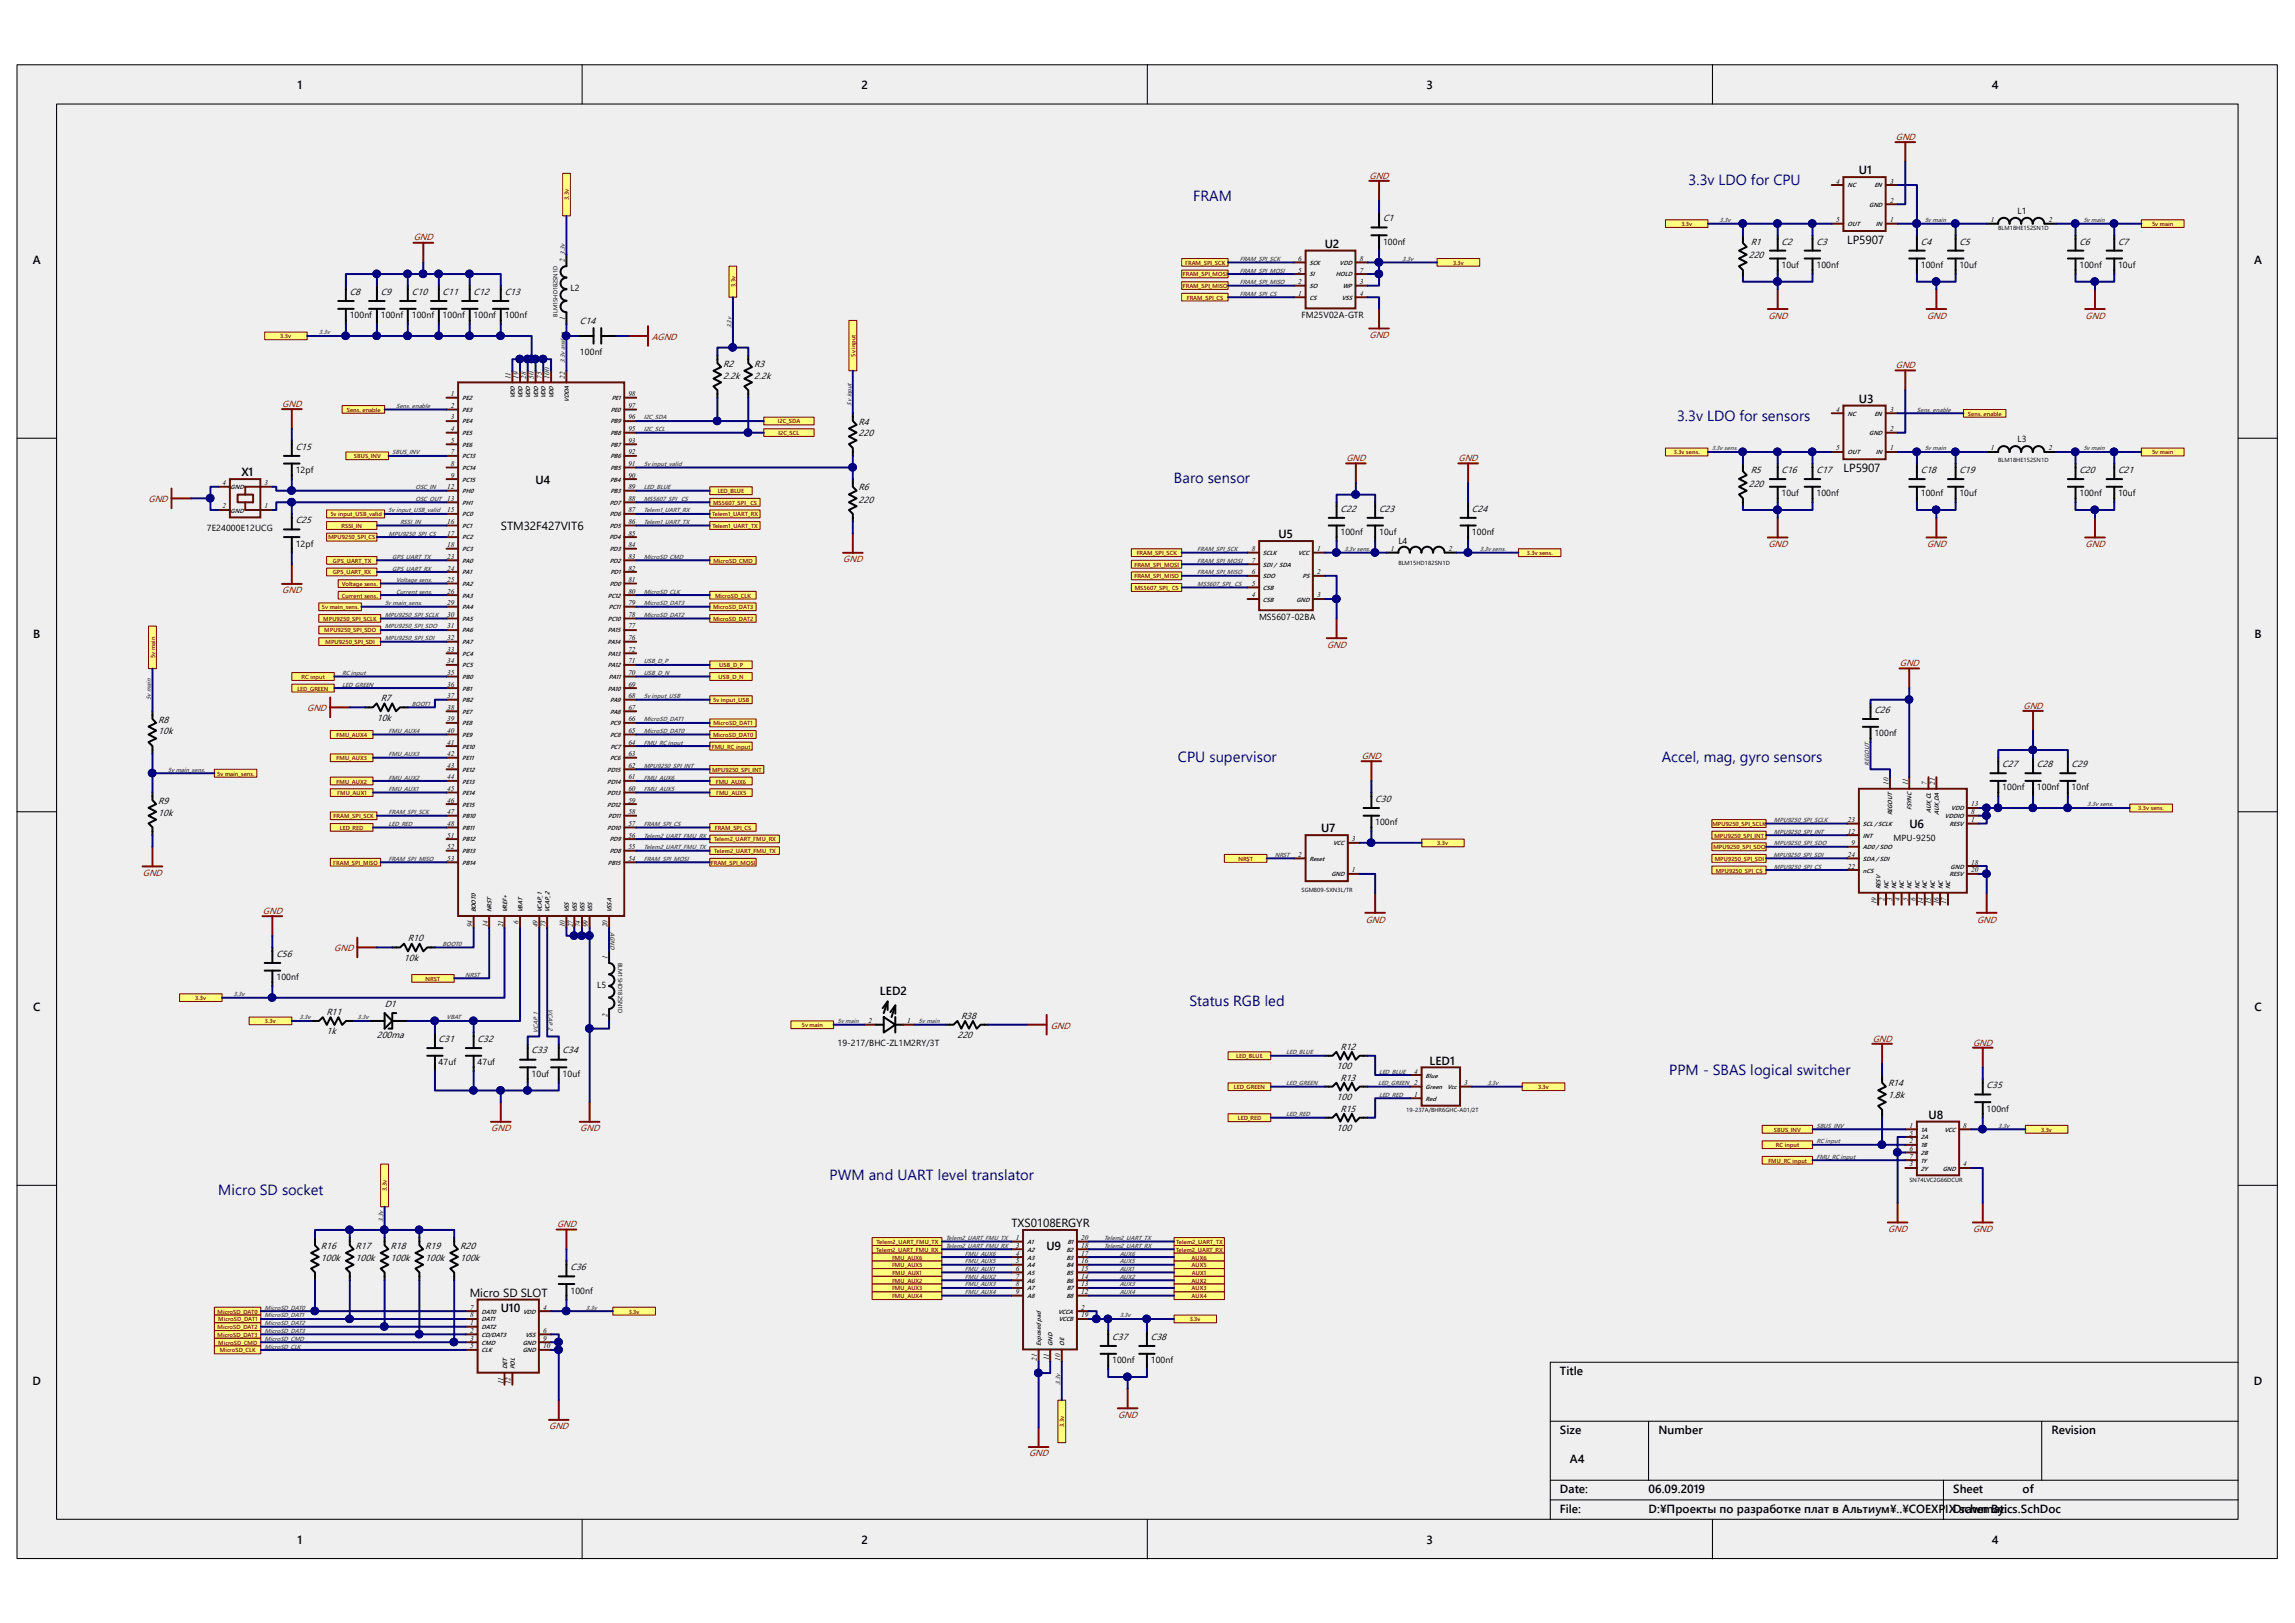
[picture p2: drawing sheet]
<svg xmlns="http://www.w3.org/2000/svg" width="297mm" height="210mm" viewBox="0 0 297 210" stroke-linecap="round" stroke-linejoin="round" font-family="sans-serif">
<defs><g id="words">
<g font-size="1.9" fill="#000080">
<text x="218.5" y="24">3.3v LDO for CPU</text>
<text x="154.4" y="26">FRAM</text>
<text x="217" y="54.5">3.3v LDO for sensors</text>
<text x="151.9" y="62.5">Baro sensor</text>
<text x="152.4" y="98.6">CPU supervisor</text>
<text x="215.1" y="98.6">Accel, mag, gyro sensors</text>
<text x="153.9" y="130.1">Status RGB led</text>
<text x="216" y="139.1">PPM - SBAS logical switcher</text>
<text x="28.2" y="154.6">Micro SD socket</text>
<text x="107.4" y="152.7">PWM and UART level translator</text>
</g>
<g font-size="1.5">
<text x="38.5" y="11.6">1</text>
<text x="111.5" y="11.6">2</text>
<text x="184.6" y="11.6">3</text>
<text x="257.8" y="11.6">4</text>
<text x="240.6" y="22.6">U1</text>
<text x="4.2" y="34.2">A</text>
<text x="171.4" y="32">U2</text>
<text x="239.1" y="31.6">LP5907</text>
<text x="291.7" y="34.2">A</text>
<text x="240.6" y="52.1">U3</text>
<text x="31.2" y="61.6">X1</text>
<text x="69.3" y="62.6">U4</text>
<text x="238.6" y="61.1">LP5907</text>
<text x="64.8" y="68.6">STM32F427VIT6</text>
<text x="165.4" y="69.6">U5</text>
<text x="4.3" y="82.5">B</text>
<text x="291.8" y="82.5">B</text>
<text x="171" y="107.7">U7</text>
<text x="247.1" y="107.2">U6</text>
<text x="4.3" y="130.9">C</text>
<text x="113.9" y="128.7">LED2</text>
<text x="291.8" y="130.9">C</text>
<text x="185" y="137.8">LED1</text>
<text x="249.6" y="144.7">U8</text>
<text x="130.9" y="158.7">TXS0108ERGYR</text>
<text x="135.4" y="161.8">U9</text>
<text x="60.8" y="167.8">Micro SD SLOT</text>
<text x="64.8" y="169.8">U10</text>
<text x="4.2" y="179.2">D</text>
<text x="201.9" y="177.9">Title</text>
<text x="291.7" y="179.2">D</text>
<text x="201.9" y="185.5">Size</text>
<text x="214.6" y="185.5">Number</text>
<text x="265.5" y="185.5">Revision</text>
<text x="203.2" y="189.4">A4</text>
<text x="201.9" y="193.2">Date:</text>
<text x="201.9" y="195.7">File:</text>
<text x="213.4" y="195.7">D:\Проекты по разработке плат в Альтиум\..\COEXPIX schematics.SchDoc</text>
<text x="213.4" y="193.2">06.09.2019</text>
<text x="252.8" y="193.2">Sheet</text>
<text x="252.8" y="195.7">Drawn By:</text>
<text x="261.7" y="193.2">of</text>
<text x="38.5" y="199.8">1</text>
<text x="111.5" y="199.8">2</text>
<text x="184.6" y="199.8">3</text>
<text x="257.8" y="199.8">4</text>
</g>
<g font-size="1.2" fill="#800000">
<text x="177.2" y="23.1">GND</text>
<text x="245.4" y="18.1">GND</text>
<text x="53.6" y="31.1">GND</text>
<text x="228.9" y="41.2">GND</text>
<text x="249.4" y="41.2">GND</text>
<text x="269.9" y="41.2">GND</text>
<text x="84.4" y="43.9">AGND</text>
<text x="177.2" y="43.7">GND</text>
<text x="245.4" y="47.6">GND</text>
<text x="36.5" y="52.7">GND</text>
<text x="174.2" y="59.6">GND</text>
<text x="188.8" y="59.6">GND</text>
<text x="19.2" y="65">GND</text>
<text x="228.9" y="70.8">GND</text>
<text x="249.4" y="70.8">GND</text>
<text x="269.9" y="70.8">GND</text>
<text x="36.5" y="76.8">GND</text>
<text x="109.1" y="72.8">GND</text>
<text x="171.7" y="83.8">GND</text>
<text x="245.9" y="86.2">GND</text>
<text x="39.8" y="92">GND</text>
<text x="261.9" y="91.7">GND</text>
<text x="176.2" y="98.2">GND</text>
<text x="18.5" y="113.4">GND</text>
<text x="34" y="118.2">GND</text>
<text x="176.7" y="119.4">GND</text>
<text x="255.9" y="119.4">GND</text>
<text x="43.3" y="123.1">GND</text>
<text x="136" y="133.1">GND</text>
<text x="242.4" y="134.8">GND</text>
<text x="255.4" y="135.3">GND</text>
<text x="63.6" y="146.4">GND</text>
<text x="75.1" y="146.4">GND</text>
<text x="72.1" y="158.8">GND</text>
<text x="244.3" y="159.4">GND</text>
<text x="255.4" y="159.4">GND</text>
<text x="71.1" y="185">GND</text>
<text x="144.7" y="183.5">GND</text>
<text x="133.2" y="188.5">GND</text>
</g>
<g font-size="1.2">
<text x="179" y="28.7">C1</text>
<text x="226.3" y="33.4">220</text>
<text x="226.6" y="31.7">R1</text>
<text x="230.5" y="31.7">C2</text>
<text x="235.1" y="31.7">C3</text>
<text x="248.6" y="31.7">C4</text>
<text x="253.6" y="31.7">C5</text>
<text x="269.1" y="31.7">C6</text>
<text x="274.1" y="31.7">C7</text>
<text x="45.3" y="38.2">C8</text>
<text x="49.3" y="38.2">C9</text>
<text x="53.3" y="38.2">C10</text>
<text x="57.3" y="38.2">C11</text>
<text x="61.3" y="38.2">C12</text>
<text x="65.3" y="38.2">C13</text>
<text x="75.1" y="41.9">C14</text>
<text x="93.6" y="47.5">R2</text>
<text x="97.6" y="47.5">R3</text>
<text x="93.6" y="49">2.2k</text>
<text x="97.6" y="49">2.2k</text>
<text x="38.3" y="58.2">C15</text>
<text x="111.1" y="54.9">R4</text>
<text x="111.1" y="56.5">220</text>
<text x="111.1" y="63.5">R6</text>
<text x="111.1" y="65">220</text>
<text x="226.3" y="63">220</text>
<text x="226.6" y="61.2">R5</text>
<text x="230.5" y="61.2">C16</text>
<text x="235.1" y="61.2">C17</text>
<text x="248.6" y="61.2">C18</text>
<text x="253.6" y="61.2">C19</text>
<text x="269.1" y="61.2">C20</text>
<text x="274.1" y="61.2">C21</text>
<text x="38.3" y="67.7">C25</text>
<text x="173.5" y="66.2">C22</text>
<text x="178.5" y="66.2">C23</text>
<text x="190.5" y="66.2">C24</text>
<text x="20.5" y="93.5">R8</text>
<text x="20.5" y="95">10k</text>
<text x="48.8" y="93.3">10k</text>
<text x="49.3" y="90.8">R7</text>
<text x="242.6" y="92.2">C26</text>
<text x="259.1" y="99.3">C27</text>
<text x="263.6" y="99.3">C28</text>
<text x="268.1" y="99.3">C29</text>
<text x="20.5" y="104.1">R9</text>
<text x="20.5" y="105.6">10k</text>
<text x="178" y="103.8">C30</text>
<text x="35.8" y="123.8">C56</text>
<text x="52.3" y="124.3">10k</text>
<text x="52.8" y="121.8">R10</text>
<text x="42.2" y="131.3">R11</text>
<text x="49.8" y="130.3">D1</text>
<text x="124.4" y="131.8">R38</text>
<text x="42.2" y="133.8">1k</text>
<text x="48.8" y="134.3">200ma</text>
<text x="56.8" y="134.8">C31</text>
<text x="61.8" y="134.8">C32</text>
<text x="68.8" y="136.3">C33</text>
<text x="72.8" y="136.3">C34</text>
<text x="123.9" y="134.3">220</text>
<text x="173.5" y="135.8">R12</text>
<text x="173" y="138.3">100</text>
<text x="173" y="142.3">100</text>
<text x="173.5" y="139.8">R13</text>
<text x="173.5" y="143.8">R15</text>
<text x="244.3" y="140.6">R14</text>
<text x="244.3" y="142.1">1.8k</text>
<text x="257.1" y="140.8">C35</text>
<text x="173" y="146.3">100</text>
<text x="41.5" y="161.6">R16</text>
<text x="46" y="161.6">R17</text>
<text x="50.5" y="161.6">R18</text>
<text x="55" y="161.6">R19</text>
<text x="59.6" y="161.6">R20</text>
<text x="41.5" y="163.2">100k</text>
<text x="46" y="163.2">100k</text>
<text x="50.5" y="163.2">100k</text>
<text x="55" y="163.2">100k</text>
<text x="59.6" y="163.2">100k</text>
<text x="73.8" y="164.4">C36</text>
<text x="143.9" y="173.4">C37</text>
<text x="148.9" y="173.4">C38</text>
</g>
<g font-size="1.1">
<text x="261.1" y="27.6">L1</text>
<text x="179" y="31.7">100nf</text>
<text x="230.5" y="34.7">10uf</text>
<text x="235.1" y="34.7">100nf</text>
<text x="248.6" y="34.7">100nf</text>
<text x="253.6" y="34.7">10uf</text>
<text x="269.1" y="34.7">100nf</text>
<text x="274.1" y="34.7">10uf</text>
<text x="45.3" y="41.2">100nf</text>
<text x="49.3" y="41.2">100nf</text>
<text x="53.3" y="41.2">100nf</text>
<text x="57.3" y="41.2">100nf</text>
<text x="61.3" y="41.2">100nf</text>
<text x="65.3" y="41.2">100nf</text>
<text x="73.8" y="37.7">L2</text>
<text x="168.4" y="41.2">FM25V02A-GTR</text>
<text x="75.1" y="46">100nf</text>
<text x="261.1" y="57.2">L3</text>
<text x="38.3" y="61.2">12pf</text>
<text x="230.5" y="64.2">10uf</text>
<text x="235.1" y="64.2">100nf</text>
<text x="248.6" y="64.2">100nf</text>
<text x="253.6" y="64.2">10uf</text>
<text x="269.1" y="64.2">100nf</text>
<text x="274.1" y="64.2">10uf</text>
<text x="26.8" y="68.7">7E24000E12UCG</text>
<text x="38.3" y="70.7">12pf</text>
<text x="173.5" y="69.2">100nf</text>
<text x="178.5" y="69.2">10uf</text>
<text x="181" y="70.4">L4</text>
<text x="190.5" y="69.2">100nf</text>
<text x="162.9" y="80.2">MS5607-02BA</text>
<text x="242.6" y="95.2">100nf</text>
<text x="178" y="106.8">100nf</text>
<text x="259.1" y="102.3">100nf</text>
<text x="263.6" y="102.3">100nf</text>
<text x="268.1" y="102.3">10nf</text>
<text x="245.1" y="108.8">MPU-9250</text>
<text x="35.8" y="126.8">100nf</text>
<text x="77.3" y="127.8">L5</text>
<text x="56.8" y="137.8">47uf</text>
<text x="61.8" y="137.8">47uf</text>
<text x="108.4" y="135.3">19-217/BHC-ZL1M2RY/3T</text>
<text x="68.8" y="139.3">10uf</text>
<text x="72.8" y="139.3">10uf</text>
<text x="257.1" y="143.8">100nf</text>
<text x="73.8" y="167.4">100nf</text>
<text x="143.9" y="176.4">100nf</text>
<text x="148.9" y="176.4">100nf</text>
</g>
<g font-size=".9">
<text x="237.6" y="23.7">4</text>
<text x="244.6" y="23.7">3</text>
<text x="237.6" y="28.7">5</text>
<text x="244.6" y="28.7">1</text>
<text x="244.6" y="26.2">2</text>
<text x="257.6" y="28.7">1</text>
<text x="265.1" y="28.7">2</text>
<text x="73.1" y="34" transform="rotate(-90 73.1 34)">2</text>
<text x="168" y="33.7">6</text>
<text x="168" y="35.3">5</text>
<text x="176" y="33.7">8</text>
<text x="176" y="35.3">7</text>
<text x="73.1" y="41.4" transform="rotate(-90 73.1 41.4)">1</text>
<text x="168" y="38.3">1</text>
<text x="168" y="36.7">2</text>
<text x="176" y="36.7">3</text>
<text x="176" y="38.3">4</text>
<text x="58.3" y="51.3">1</text>
<text x="58.3" y="52.8">2</text>
<text x="66.1" y="49" transform="rotate(-90 66.1 49)">11</text>
<text x="67.1" y="49" transform="rotate(-90 67.1 49)">19</text>
<text x="68.1" y="49" transform="rotate(-90 68.1 49)">28</text>
<text x="69.1" y="49" transform="rotate(-90 69.1 49)">50</text>
<text x="70.1" y="49" transform="rotate(-90 70.1 49)">75</text>
<text x="71.1" y="49" transform="rotate(-90 71.1 49)">100</text>
<text x="73.1" y="49" transform="rotate(-90 73.1 49)">22</text>
<text x="81.3" y="52.8">97</text>
<text x="81.3" y="51.3">98</text>
<text x="237.6" y="53.3">4</text>
<text x="244.6" y="53.3">3</text>
<text x="58.3" y="54.3">3</text>
<text x="58.3" y="55.8">4</text>
<text x="58.3" y="57.3">5</text>
<text x="58.3" y="58.8">7</text>
<text x="81.3" y="58.8">92</text>
<text x="81.3" y="57.3">93</text>
<text x="81.3" y="55.8">95</text>
<text x="81.3" y="54.3">96</text>
<text x="237.6" y="58.3">5</text>
<text x="244.6" y="58.3">1</text>
<text x="244.6" y="55.8">2</text>
<text x="257.6" y="58.3">1</text>
<text x="265.1" y="58.3">2</text>
<text x="28.8" y="65.8">2</text>
<text x="28.8" y="62.8">4</text>
<text x="34.2" y="65.8">1</text>
<text x="34.2" y="62.8">3</text>
<text x="57.9" y="63.3">12</text>
<text x="57.9" y="64.8">13</text>
<text x="58.3" y="60.3">8</text>
<text x="58.3" y="61.8">9</text>
<text x="81.3" y="64.8">88</text>
<text x="81.3" y="63.3">89</text>
<text x="81.3" y="61.8">90</text>
<text x="81.3" y="60.3">91</text>
<text x="57.9" y="66.3">15</text>
<text x="57.9" y="67.8">16</text>
<text x="57.9" y="69.3">17</text>
<text x="57.9" y="70.8">18</text>
<text x="81.3" y="70.8">84</text>
<text x="81.3" y="69.3">85</text>
<text x="81.3" y="67.8">86</text>
<text x="81.3" y="66.3">87</text>
<text x="162" y="71.3">8</text>
<text x="170.5" y="71.3">1</text>
<text x="180" y="71.3">1</text>
<text x="187.5" y="71.3">2</text>
<text x="57.9" y="72.3">23</text>
<text x="57.9" y="73.8">24</text>
<text x="57.9" y="75.3">25</text>
<text x="57.9" y="76.8">26</text>
<text x="81.3" y="76.8">80</text>
<text x="81.3" y="75.3">81</text>
<text x="81.3" y="73.8">82</text>
<text x="81.3" y="72.3">83</text>
<text x="162" y="77.3">4</text>
<text x="162" y="72.8">7</text>
<text x="162" y="74.3">6</text>
<text x="162" y="75.8">5</text>
<text x="170.5" y="74.3">2</text>
<text x="170.5" y="77.3">3</text>
<text x="57.9" y="78.3">29</text>
<text x="57.9" y="79.8">30</text>
<text x="57.9" y="81.3">31</text>
<text x="57.9" y="82.8">32</text>
<text x="81.3" y="82.8">76</text>
<text x="81.3" y="81.3">77</text>
<text x="81.3" y="79.8">78</text>
<text x="81.3" y="78.3">79</text>
<text x="57.9" y="84.3">33</text>
<text x="57.9" y="85.9">34</text>
<text x="57.9" y="87.3">35</text>
<text x="57.9" y="88.9">36</text>
<text x="81.3" y="88.9">69</text>
<text x="81.3" y="87.3">70</text>
<text x="81.3" y="85.9">71</text>
<text x="81.3" y="84.3">72</text>
<text x="57.9" y="90.3">37</text>
<text x="57.9" y="91.9">38</text>
<text x="57.9" y="93.3">39</text>
<text x="57.9" y="94.8">40</text>
<text x="81.3" y="94.8">65</text>
<text x="81.3" y="93.3">66</text>
<text x="81.3" y="91.9">67</text>
<text x="81.3" y="90.3">68</text>
<text x="57.9" y="96.4">41</text>
<text x="57.9" y="97.8">42</text>
<text x="57.9" y="99.4">43</text>
<text x="57.9" y="100.8">44</text>
<text x="81.3" y="100.8">61</text>
<text x="81.3" y="99.4">62</text>
<text x="81.3" y="97.8">63</text>
<text x="81.3" y="96.4">64</text>
<text x="244.4" y="101.6" transform="rotate(-90 244.4 101.6)">10</text>
<text x="246.9" y="101.6" transform="rotate(-90 246.9 101.6)">11</text>
<text x="249.4" y="101.6" transform="rotate(-90 249.4 101.6)">7</text>
<text x="250.4" y="101.6" transform="rotate(-90 250.4 101.6)">21</text>
<text x="57.9" y="102.4">45</text>
<text x="57.9" y="103.8">46</text>
<text x="57.9" y="105.4">47</text>
<text x="57.9" y="106.8">48</text>
<text x="81.3" y="106.8">57</text>
<text x="81.3" y="105.4">58</text>
<text x="81.3" y="103.8">59</text>
<text x="81.3" y="102.4">60</text>
<text x="239.1" y="107.9">12</text>
<text x="239.1" y="106.4">23</text>
<text x="255.1" y="106.4">1</text>
<text x="255.1" y="104.4">13</text>
<text x="255.1" y="105.4">8</text>
<text x="57.9" y="108.4">51</text>
<text x="57.9" y="109.9">52</text>
<text x="57.9" y="111.4">53</text>
<text x="81.3" y="111.4">54</text>
<text x="81.3" y="109.9">55</text>
<text x="81.3" y="108.4">56</text>
<text x="168" y="110.9">2</text>
<text x="175" y="108.9">3</text>
<text x="175" y="112.9">1</text>
<text x="239.1" y="112.4">22</text>
<text x="239.1" y="110.9">24</text>
<text x="239.6" y="109.4">9</text>
<text x="255.1" y="112.9">20</text>
<text x="255.1" y="111.9">18</text>
<text x="67.1" y="119.6" transform="rotate(-90 67.1 119.6)">6</text>
<text x="242.9" y="117" transform="rotate(-90 242.9 117)">19</text>
<text x="243.9" y="116.5" transform="rotate(-90 243.9 116.5)">2</text>
<text x="244.9" y="116.5" transform="rotate(-90 244.9 116.5)">3</text>
<text x="245.9" y="116.5" transform="rotate(-90 245.9 116.5)">4</text>
<text x="246.9" y="116.5" transform="rotate(-90 246.9 116.5)">5</text>
<text x="247.9" y="116.5" transform="rotate(-90 247.9 116.5)">6</text>
<text x="248.9" y="117" transform="rotate(-90 248.9 117)">14</text>
<text x="249.9" y="117" transform="rotate(-90 249.9 117)">15</text>
<text x="250.9" y="117" transform="rotate(-90 250.9 117)">16</text>
<text x="251.9" y="117" transform="rotate(-90 251.9 117)">17</text>
<text x="61.1" y="120" transform="rotate(-90 61.1 120)">94</text>
<text x="63.1" y="120" transform="rotate(-90 63.1 120)">14</text>
<text x="65.1" y="120" transform="rotate(-90 65.1 120)">21</text>
<text x="69.6" y="120" transform="rotate(-90 69.6 120)">49</text>
<text x="70.6" y="120" transform="rotate(-90 70.6 120)">73</text>
<text x="73.1" y="120" transform="rotate(-90 73.1 120)">10</text>
<text x="74.1" y="120" transform="rotate(-90 74.1 120)">27</text>
<text x="75.1" y="120" transform="rotate(-90 75.1 120)">74</text>
<text x="76.1" y="120" transform="rotate(-90 76.1 120)">99</text>
<text x="78.6" y="124.1" transform="rotate(-90 78.6 124.1)">1</text>
<text x="78.6" y="120" transform="rotate(-90 78.6 120)">20</text>
<text x="78.6" y="131.6" transform="rotate(-90 78.6 131.6)">2</text>
<text x="112.4" y="132.4">2</text>
<text x="117.4" y="132.4">1</text>
<text x="183" y="141.9">1</text>
<text x="183" y="138.9">4</text>
<text x="183" y="140.4">2</text>
<text x="189.5" y="140.4">3</text>
<text x="247.1" y="149.9">7</text>
<text x="247.1" y="148.9">6</text>
<text x="247.1" y="146.9">5</text>
<text x="247.1" y="145.9">1</text>
<text x="247.1" y="147.9">2</text>
<text x="254.1" y="145.9">8</text>
<text x="247.1" y="150.9">3</text>
<text x="254.1" y="150.9">4</text>
<text x="131.4" y="160.4">1</text>
<text x="131.4" y="161.5">3</text>
<text x="139.9" y="161.5">18</text>
<text x="139.9" y="160.4">20</text>
<text x="131.4" y="162.5">4</text>
<text x="131.4" y="163.4">5</text>
<text x="131.4" y="164.5">6</text>
<text x="131.4" y="165.5">7</text>
<text x="131.4" y="166.5">8</text>
<text x="131.4" y="167.5">9</text>
<text x="139.9" y="166.5">13</text>
<text x="139.9" y="165.5">14</text>
<text x="139.9" y="164.5">15</text>
<text x="139.9" y="163.4">16</text>
<text x="139.9" y="162.5">17</text>
<text x="139.9" y="167.5">12</text>
<text x="60.8" y="171.4">1</text>
<text x="60.8" y="172.5">2</text>
<text x="60.8" y="173.5">3</text>
<text x="60.8" y="169.5">7</text>
<text x="60.8" y="170.5">8</text>
<text x="70.3" y="169.5">4</text>
<text x="70.3" y="172.5">6</text>
<text x="70.3" y="173.5">9</text>
<text x="139.9" y="169.5">2</text>
<text x="139.9" y="170.5">19</text>
<text x="60.8" y="174.5">5</text>
<text x="65.1" y="179" transform="rotate(-90 65.1 179)">11</text>
<text x="66.1" y="179.1" transform="rotate(-90 66.1 179.1)">12</text>
<text x="70.3" y="174.5">10</text>
<text x="134.2" y="176.1" transform="rotate(-90 134.2 176.1)">21</text>
<text x="135.7" y="176" transform="rotate(-90 135.7 176)">11</text>
<text x="137.2" y="176.1" transform="rotate(-90 137.2 176.1)">10</text>
</g>
<g font-size=".8" fill="#800000">
<text x="73.6" y="25.9" transform="rotate(-90 73.6 25.9)">3.3v</text>
<text x="217.6" y="29.3">3.3v</text>
<text x="278.5" y="29.3">5v main</text>
<text x="153.1" y="35.8">FRAM_SPI_MOSI</text>
<text x="153.4" y="34.2">FRAM_SPI_SCK</text>
<text x="188" y="34.2">3.3v</text>
<text x="95.2" y="37.2" transform="rotate(-90 95.2 37.2)">3.3v</text>
<text x="153.1" y="37.3">FRAM_SPI_MISO</text>
<text x="153.6" y="38.8">FRAM_SPI_CS</text>
<text x="36.3" y="43.8">3.3v</text>
<text x="110.7" y="46.1" transform="rotate(-90 110.7 46.1)">5v input</text>
<text x="44.9" y="53.3">Sens. enable</text>
<text x="254.7" y="53.8">Sens. enable</text>
<text x="45.8" y="59.3">SBUS_INV</text>
<text x="100.7" y="54.8">I2C_SDA</text>
<text x="100.8" y="56.3">I2C_SCL</text>
<text x="216.6" y="58.8">3.3v sens.</text>
<text x="278.5" y="58.8">5v main</text>
<text x="92.3" y="65.3">MS5607_SPI_ CS</text>
<text x="92.9" y="63.8">LED_BLUE</text>
<text x="42.5" y="69.8">MPU9250_SPI_CS</text>
<text x="42.8" y="66.8">5v input_USB_valid</text>
<text x="44.2" y="68.3">RSSI_IN</text>
<text x="92.2" y="66.8">Telem1_UART_RX</text>
<text x="92.2" y="68.3">Telem1_UART_TX</text>
<text x="147.1" y="71.8">FRAM_SPI_SCK</text>
<text x="197.6" y="71.8">3.3v sens.</text>
<text x="43.1" y="74.3">GPS_UART_RX</text>
<text x="43.1" y="72.8">GPS_UART_TX</text>
<text x="44.2" y="77.3">Current sens.</text>
<text x="44.2" y="75.8">Voltage sens.</text>
<text x="92.3" y="72.8">MicroSD_CMD</text>
<text x="92.5" y="77.3">MicroSD_CLK</text>
<text x="146.8" y="73.3">FRAM_SPI_MOSI</text>
<text x="146.8" y="74.8">FRAM_SPI_MISO</text>
<text x="146.9" y="76.3">MS5607_SPI_ CS</text>
<text x="41.7" y="78.8">5v main_sens.</text>
<text x="41.8" y="80.3">MPU9250_SPI_SCLK</text>
<text x="42" y="81.8">MPU9250_SPI_SDO</text>
<text x="42.1" y="83.4">MPU9250_SPI_SDI</text>
<text x="92.3" y="80.3">MicroSD_DAT2</text>
<text x="92.3" y="78.8">MicroSD_DAT3</text>
<text x="20.1" y="85.1" transform="rotate(-90 20.1 85.1)">5v main</text>
<text x="38.5" y="89.4">LED_GREEN</text>
<text x="39" y="87.8">RC input</text>
<text x="93" y="87.8">USB_D_N</text>
<text x="93.1" y="86.4">USB_D_P</text>
<text x="43.6" y="95.4">FMU_AUX4</text>
<text x="92.3" y="95.4">MicroSD_DAT0</text>
<text x="92.3" y="90.8">5v input_USB</text>
<text x="92.3" y="93.9">MicroSD_DAT1</text>
<text x="28.1" y="100.4">5v main_sens.</text>
<text x="43.6" y="101.4">FMU_AUX2</text>
<text x="43.6" y="98.4">FMU_AUX3</text>
<text x="92.1" y="96.9">FMU_RC input</text>
<text x="92.2" y="99.9">MPU9250_SPI_INT</text>
<text x="92.6" y="101.4">FMU_AUX6</text>
<text x="43.2" y="105.9">FRAM_SPI_SCK</text>
<text x="43.6" y="102.9">FMU_AUX1</text>
<text x="44" y="107.4">LED_RED</text>
<text x="92.5" y="107.4">FRAM_SPI_CS</text>
<text x="92.7" y="102.9">FMU_AUX5</text>
<text x="221.6" y="106.9">MPU9250_SPI_SCLK</text>
<text x="276.7" y="104.9">3.3v sens.</text>
<text x="43.1" y="111.9">FRAM_SPI_MISO</text>
<text x="92" y="111.9">FRAM_SPI_MOSI</text>
<text x="92.4" y="108.9">Telem2_UART_FMU_RX</text>
<text x="92.4" y="110.4">Telem2_UART_FMU_TX</text>
<text x="160.3" y="111.4">NRST</text>
<text x="186" y="109.4">3.3v</text>
<text x="221.7" y="109.9">MPU9250_SPI_SDO</text>
<text x="221.9" y="108.4">MPU9250_SPI_INT</text>
<text x="221.9" y="111.4">MPU9250_SPI_SDI</text>
<text x="222" y="112.9">MPU9250_SPI_CS</text>
<text x="25.3" y="129.4">3.3v</text>
<text x="55.1" y="126.9">NRST</text>
<text x="34.3" y="132.4">3.3v</text>
<text x="103.8" y="132.9">5v main</text>
<text x="160" y="136.9">LED_BLUE</text>
<text x="159.7" y="140.9">LED_GREEN</text>
<text x="199.1" y="140.9">3.3v</text>
<text x="160.2" y="144.9">LED_RED</text>
<text x="229.6" y="146.4">SBUS_INV</text>
<text x="229.8" y="148.5">RC input</text>
<text x="264.2" y="146.4">3.3v</text>
<text x="50.1" y="154.1" transform="rotate(-90 50.1 154.1)">3.3v</text>
<text x="228.9" y="150.5">FMU_RC input</text>
<text x="113.4" y="162">Telem2_UART_FMU_RX</text>
<text x="113.5" y="161">Telem2_UART_FMU_TX</text>
<text x="152.2" y="162">Telem2_UART_RX</text>
<text x="152.2" y="161">Telem2_UART_TX</text>
<text x="115.4" y="164">FMU_AUX5</text>
<text x="115.4" y="163">FMU_AUX6</text>
<text x="115.4" y="166">FMU_AUX2</text>
<text x="115.4" y="167">FMU_AUX3</text>
<text x="115.4" y="168">FMU_AUX4</text>
<text x="115.5" y="165">FMU_AUX1</text>
<text x="154.2" y="164">AUX5</text>
<text x="154.2" y="163">AUX6</text>
<text x="154.2" y="166">AUX2</text>
<text x="154.2" y="167">AUX3</text>
<text x="154.2" y="168">AUX4</text>
<text x="154.3" y="165">AUX1</text>
<text x="28.2" y="170">MicroSD_DAT0</text>
<text x="28.2" y="172">MicroSD_DAT2</text>
<text x="28.2" y="173">MicroSD_DAT3</text>
<text x="28.2" y="171">MicroSD_DAT1</text>
<text x="28.2" y="174">MicroSD_CMD</text>
<text x="81.4" y="170">3.3v</text>
<text x="154" y="171">3.3v</text>
<text x="28.4" y="175">MicroSD_CLK</text>
<text x="137.7" y="184.7" transform="rotate(-90 137.7 184.7)">3.3v</text>
</g>
<g font-size=".8" fill="#434343">
<text x="222.5" y="28.7">3.3v</text>
<text x="249.1" y="28.7">5v main</text>
<text x="269.6" y="28.7">5v main</text>
<text x="73.1" y="32.9" transform="rotate(-90 73.1 32.9)">3.3v</text>
<text x="160.4" y="33.7">FRAM_SPI_SCK</text>
<text x="160.4" y="35.3">FRAM_SPI_MOSI</text>
<text x="181.5" y="33.7">3.3v</text>
<text x="160.4" y="36.7">FRAM_SPI_MISO</text>
<text x="160.4" y="38.3">FRAM_SPI_CS</text>
<text x="41.3" y="43.3">3.3v</text>
<text x="73.1" y="47" transform="rotate(-90 73.1 47)">3.3v analog</text>
<text x="94.7" y="42.5" transform="rotate(-90 94.7 42.5)">3.3v</text>
<text x="51.3" y="52.8">Sens. enable</text>
<text x="110.2" y="52.5" transform="rotate(-90 110.2 52.5)">5v input</text>
<text x="248.1" y="53.3">Sens. enable</text>
<text x="50.8" y="58.8">SBUS_INV</text>
<text x="83.3" y="55.8">I2C_SCL</text>
<text x="83.3" y="54.3">I2C_SDA</text>
<text x="221.5" y="58.3">3.3v sens.</text>
<text x="249.1" y="58.3">5v main</text>
<text x="269.6" y="58.3">5v main</text>
<text x="53.8" y="63.3">OSC_IN</text>
<text x="53.8" y="64.8">OSC_OUT</text>
<text x="83.3" y="64.8">MS5607_SPI_ CS</text>
<text x="83.3" y="63.3">LED_BLUE</text>
<text x="83.3" y="60.3">5v input_valid</text>
<text x="50.2" y="66.3">5v input_USB_valid</text>
<text x="50.3" y="69.3">MPU9250_SPI_CS</text>
<text x="51.8" y="67.8">RSSI_IN</text>
<text x="83.3" y="67.8">Telem1_UART_TX</text>
<text x="83.3" y="66.3">Telem1_UART_RX</text>
<text x="154.9" y="71.3">FRAM_SPI_SCK</text>
<text x="174" y="71.3">3.3v sens.</text>
<text x="191.5" y="71.3">3.3v sens.</text>
<text x="50.8" y="72.3">GPS_UART_TX</text>
<text x="50.8" y="73.8">GPS_UART_RX</text>
<text x="51.3" y="76.8">Current sens.</text>
<text x="51.3" y="75.3">Voltage sens.</text>
<text x="83.3" y="72.3">MicroSD_CMD</text>
<text x="83.3" y="76.8">MicroSD_CLK</text>
<text x="154.9" y="72.8">FRAM_SPI_MOSI</text>
<text x="154.9" y="74.3">FRAM_SPI_MISO</text>
<text x="154.9" y="75.8">MS5607_SPI_ CS</text>
<text x="49.8" y="79.8">MPU9250_SPI_SCLK</text>
<text x="49.8" y="81.3">MPU9250_SPI_SDO</text>
<text x="49.8" y="82.8">MPU9250_SPI_SDI</text>
<text x="49.8" y="78.3">5v main_sens.</text>
<text x="83.3" y="79.8">MicroSD_DAT2</text>
<text x="83.3" y="78.3">MicroSD_DAT3</text>
<text x="44.3" y="87.3">RC input</text>
<text x="44.3" y="88.9">LED_GREEN</text>
<text x="83.3" y="85.9">USB_D_P</text>
<text x="83.3" y="87.3">USB_D_N</text>
<text x="19.5" y="90.6" transform="rotate(-90 19.5 90.6)">5v main</text>
<text x="50.3" y="94.9">FMU_AUX4</text>
<text x="53.3" y="91.4">BOOT1</text>
<text x="83.3" y="94.9">MicroSD_DAT0</text>
<text x="83.3" y="93.3">MicroSD_DAT1</text>
<text x="83.3" y="90.3">5v input_USB</text>
<text x="21.7" y="99.9">5v main_sens.</text>
<text x="50.3" y="97.9">FMU_AUX3</text>
<text x="50.3" y="100.9">FMU_AUX2</text>
<text x="83.3" y="100.9">FMU_AUX6</text>
<text x="83.3" y="96.4">FMU_RC input</text>
<text x="83.3" y="99.4">MPU9250_SPI_INT</text>
<text x="241.9" y="99.1" transform="rotate(-90 241.9 99.1)">REGOUT</text>
<text x="50.3" y="102.4">FMU_AUX1</text>
<text x="50.3" y="105.4">FRAM_SPI_SCK</text>
<text x="50.3" y="106.9">LED_RED</text>
<text x="83.3" y="102.4">FMU_AUX5</text>
<text x="83.3" y="106.9">FRAM_SPI_CS</text>
<text x="229.6" y="107.9">MPU9250_SPI_INT</text>
<text x="229.6" y="106.4">MPU9250_SPI_SCLK</text>
<text x="270.1" y="104.4">3.3v sens.</text>
<text x="50.3" y="111.4">FRAM_SPI_MISO</text>
<text x="83.3" y="109.9">Telem2_UART_FMU_TX</text>
<text x="83.3" y="108.4">Telem2_UART_FMU_RX</text>
<text x="83.3" y="111.4">FRAM_SPI_MOSI</text>
<text x="165" y="110.9">NRST</text>
<text x="229.5" y="110.9">MPU9250_SPI_SDI</text>
<text x="229.6" y="112.4">MPU9250_SPI_CS</text>
<text x="229.6" y="109.4">MPU9250_SPI_SDO</text>
<text x="57.3" y="122.4">BOOT0</text>
<text x="79" y="120.6" transform="rotate(90 79 120.6)">AGND</text>
<text x="30.2" y="128.9">3.3v</text>
<text x="38.8" y="131.9">3.3v</text>
<text x="46.3" y="131.9">3.3v</text>
<text x="57.8" y="131.9">VBAT</text>
<text x="60.2" y="126.4">NRST</text>
<text x="71" y="130.6" transform="rotate(90 71 130.6)">VCAP_2</text>
<text x="69.6" y="133.6" transform="rotate(-90 69.6 133.6)">VCAP_1</text>
<text x="108.4" y="132.4">5v main</text>
<text x="118.9" y="132.4">5v main</text>
<text x="166.5" y="136.4">LED_BLUE</text>
<text x="166.5" y="140.4">LED_GREEN</text>
<text x="178.4" y="140.4">LED_GREEN</text>
<text x="178.5" y="141.9">LED_RED</text>
<text x="178.5" y="138.9">LED_BLUE</text>
<text x="192.5" y="140.4">3.3v</text>
<text x="166.5" y="144.4">LED_RED</text>
<text x="235.1" y="148">RC input</text>
<text x="235.1" y="145.9">SBUS_INV</text>
<text x="235.1" y="149.9">FMU_RC input</text>
<text x="258.6" y="145.9">3.3v</text>
<text x="49.6" y="158.2" transform="rotate(-90 49.6 158.2)">3.3v</text>
<text x="122.4" y="160.4">Telem2_UART_FMU_TX</text>
<text x="122.4" y="161.5">Telem2_UART_FMU_RX</text>
<text x="142.9" y="161.5">Telem2_UART_RX</text>
<text x="142.9" y="160.4">Telem2_UART_TX</text>
<text x="124.9" y="162.5">FMU_AUX6</text>
<text x="124.9" y="163.4">FMU_AUX5</text>
<text x="124.9" y="167.5">FMU_AUX4</text>
<text x="124.9" y="166.5">FMU_AUX3</text>
<text x="124.9" y="165.5">FMU_AUX2</text>
<text x="124.9" y="164.5">FMU_AUX1</text>
<text x="144.9" y="162.5">AUX6</text>
<text x="144.9" y="163.4">AUX5</text>
<text x="144.9" y="167.5">AUX4</text>
<text x="144.9" y="166.5">AUX3</text>
<text x="144.9" y="165.5">AUX2</text>
<text x="144.9" y="164.5">AUX1</text>
<text x="34.2" y="169.5">MicroSD_DAT0</text>
<text x="34.2" y="170.5">MicroSD_DAT1</text>
<text x="34.2" y="171.5">MicroSD_DAT2</text>
<text x="34.2" y="172.5">MicroSD_DAT3</text>
<text x="34.2" y="173.5">MicroSD_CMD</text>
<text x="75.8" y="169.5">3.3v</text>
<text x="144.9" y="170.5">3.3v</text>
<text x="34.2" y="174.5">MicroSD_CLK</text>
<text x="137.2" y="179.2" transform="rotate(-90 137.2 179.2)">3.3v</text>
</g>
<g font-size=".8">
<text x="239.1" y="29.3">OUT</text>
<text x="239.1" y="24.3">NC</text>
<text x="241.9" y="26.8">GND</text>
<text x="242.6" y="24.3">EN</text>
<text x="242.8" y="29.3">IN</text>
<text x="258.6" y="29.8">BLM18HE152SN1D</text>
<text x="169.5" y="34.2">SCK</text>
<text x="169.5" y="35.8">SI</text>
<text x="172.9" y="35.8">HOLD</text>
<text x="173.4" y="34.2">VDD</text>
<text x="72.1" y="41" transform="rotate(-90 72.1 41)">BLM15HD182SN1D</text>
<text x="169.5" y="38.8">CS</text>
<text x="169.5" y="37.3">SO</text>
<text x="173.7" y="38.8">VSS</text>
<text x="173.8" y="37.3">WP</text>
<text x="59.8" y="51.8">PE2</text>
<text x="59.8" y="53.3">PE3</text>
<text x="66.6" y="51.6" transform="rotate(-90 66.6 51.6)">VDD</text>
<text x="67.6" y="51.6" transform="rotate(-90 67.6 51.6)">VDD</text>
<text x="68.6" y="51.6" transform="rotate(-90 68.6 51.6)">VDD</text>
<text x="69.6" y="51.6" transform="rotate(-90 69.6 51.6)">VDD</text>
<text x="70.6" y="51.6" transform="rotate(-90 70.6 51.6)">VDD</text>
<text x="71.6" y="51.6" transform="rotate(-90 71.6 51.6)">VDD</text>
<text x="73.6" y="52.1" transform="rotate(-90 73.6 52.1)">VDDA</text>
<text x="79" y="53.3">PE0</text>
<text x="79.2" y="51.8">PE1</text>
<text x="239.1" y="53.8">NC</text>
<text x="242.6" y="53.8">EN</text>
<text x="59.8" y="54.8">PE4</text>
<text x="59.8" y="56.3">PE5</text>
<text x="59.8" y="57.8">PE6</text>
<text x="59.8" y="59.3">PC13</text>
<text x="79" y="59.3">PB6</text>
<text x="79" y="57.8">PB7</text>
<text x="79" y="56.3">PB8</text>
<text x="79" y="54.8">PB9</text>
<text x="239.1" y="58.8">OUT</text>
<text x="241.9" y="56.3">GND</text>
<text x="242.8" y="58.8">IN</text>
<text x="258.6" y="59.8">BLM18HE152SN1D</text>
<text x="29.8" y="63.3">GND</text>
<text x="59.8" y="60.8">PC14</text>
<text x="59.8" y="62.3">PC15</text>
<text x="59.8" y="63.8">PH0</text>
<text x="59.8" y="65.3">PH1</text>
<text x="78.9" y="65.3">PD7</text>
<text x="79" y="62.3">PB4</text>
<text x="79" y="63.8">PB3</text>
<text x="79" y="60.8">PB5</text>
<text x="29.8" y="66.3">GND</text>
<text x="59.8" y="66.8">PC0</text>
<text x="59.8" y="68.3">PC1</text>
<text x="59.8" y="69.8">PC2</text>
<text x="59.8" y="71.3">PC3</text>
<text x="78.9" y="69.8">PD4</text>
<text x="78.9" y="71.3">PD3</text>
<text x="78.9" y="68.3">PD5</text>
<text x="78.9" y="66.8">PD6</text>
<text x="163.4" y="71.8">SCLK</text>
<text x="168" y="71.8">VCC</text>
<text x="59.8" y="72.8">PA0</text>
<text x="59.8" y="74.3">PA1</text>
<text x="59.8" y="75.8">PA2</text>
<text x="59.8" y="77.3">PA3</text>
<text x="78.7" y="77.3">PC12</text>
<text x="78.9" y="75.8">PD0</text>
<text x="78.9" y="72.8">PD2</text>
<text x="79" y="74.3">PD1</text>
<text x="163.4" y="77.9">CSB</text>
<text x="163.4" y="73.3">SDI / SDA</text>
<text x="163.4" y="74.8">SDO</text>
<text x="163.4" y="76.3">CSB</text>
<text x="167.8" y="77.9">GND</text>
<text x="168.6" y="74.8">PS</text>
<text x="181" y="73.1">BLM15HD182SN1D</text>
<text x="59.8" y="78.8">PA4</text>
<text x="59.8" y="80.3">PA5</text>
<text x="59.8" y="81.8">PA6</text>
<text x="59.8" y="83.4">PA7</text>
<text x="78.6" y="83.4">PA14</text>
<text x="78.7" y="81.8">PA15</text>
<text x="78.7" y="80.3">PC10</text>
<text x="78.8" y="78.8">PC11</text>
<text x="59.8" y="84.8">PC4</text>
<text x="59.8" y="86.4">PC5</text>
<text x="59.8" y="87.8">PB0</text>
<text x="59.8" y="89.4">PB1</text>
<text x="78.7" y="89.4">PA10</text>
<text x="78.7" y="86.4">PA12</text>
<text x="78.7" y="84.8">PA13</text>
<text x="78.8" y="87.8">PA11</text>
<text x="59.8" y="90.8">PB2</text>
<text x="59.8" y="92.4">PE7</text>
<text x="59.8" y="93.9">PE8</text>
<text x="59.8" y="95.4">PE9</text>
<text x="79" y="95.4">PC8</text>
<text x="79" y="93.9">PC9</text>
<text x="79" y="92.4">PA8</text>
<text x="79" y="90.8">PA9</text>
<text x="59.8" y="96.9">PE10</text>
<text x="59.8" y="98.4">PE11</text>
<text x="59.8" y="99.9">PE12</text>
<text x="59.8" y="101.4">PE13</text>
<text x="78.6" y="101.4">PD14</text>
<text x="78.6" y="99.9">PD15</text>
<text x="79" y="98.4">PC6</text>
<text x="79" y="96.9">PC7</text>
<text x="59.8" y="102.9">PE14</text>
<text x="59.8" y="104.4">PE15</text>
<text x="59.8" y="105.9">PB10</text>
<text x="59.8" y="107.4">PB11</text>
<text x="78.6" y="107.4">PD10</text>
<text x="78.6" y="104.4">PD12</text>
<text x="78.6" y="102.9">PD13</text>
<text x="78.7" y="105.9">PD11</text>
<text x="241.1" y="106.9">SCL / SCLK</text>
<text x="244.9" y="105.5" transform="rotate(-90 244.9 105.5)">REGOUT</text>
<text x="247.4" y="104.9" transform="rotate(-90 247.4 104.9)">FSYNC</text>
<text x="249.9" y="105.2" transform="rotate(-90 249.9 105.2)">AUX_CL</text>
<text x="250.9" y="105.5" transform="rotate(-90 250.9 105.5)">AUX_DA</text>
<text x="251.7" y="105.9">VDDIO</text>
<text x="252.3" y="106.9">RESV</text>
<text x="252.5" y="104.9">VDD</text>
<text x="59.8" y="108.9">PB12</text>
<text x="59.8" y="110.4">PB13</text>
<text x="59.8" y="111.9">PB14</text>
<text x="78.7" y="111.9">PB15</text>
<text x="78.9" y="110.4">PD8</text>
<text x="78.9" y="108.9">PD9</text>
<text x="169.5" y="111.4">Reset</text>
<text x="172.3" y="113.4">GND</text>
<text x="172.6" y="109.4">VCC</text>
<text x="241.1" y="112.9">nCS</text>
<text x="241.1" y="109.9">AD0 / SDO</text>
<text x="241.1" y="108.4">INT</text>
<text x="241.1" y="111.4">SDA / SDI</text>
<text x="252.3" y="113.4">RESV</text>
<text x="252.4" y="112.4">GND</text>
<text x="61.6" y="118.1" transform="rotate(-90 61.6 118.1)">BOOT0</text>
<text x="63.6" y="118.1" transform="rotate(-90 63.6 118.1)">NRST</text>
<text x="65.6" y="118.1" transform="rotate(-90 65.6 118.1)">VREF+</text>
<text x="67.6" y="118.1" transform="rotate(-90 67.6 118.1)">VBAT</text>
<text x="70.1" y="118.1" transform="rotate(-90 70.1 118.1)">VCAP_1</text>
<text x="71.1" y="118.1" transform="rotate(-90 71.1 118.1)">VCAP_2</text>
<text x="73.6" y="118.1" transform="rotate(-90 73.6 118.1)">VSS</text>
<text x="74.6" y="118.1" transform="rotate(-90 74.6 118.1)">VSS</text>
<text x="75.6" y="118.1" transform="rotate(-90 75.6 118.1)">VSS</text>
<text x="76.6" y="118.1" transform="rotate(-90 76.6 118.1)">VSS</text>
<text x="79.1" y="118.1" transform="rotate(-90 79.1 118.1)">VSSA</text>
<text x="168.4" y="115.4">SGM809-SXN3L/TR</text>
<text x="243.4" y="115.1" transform="rotate(-90 243.4 115.1)">RESV</text>
<text x="244.4" y="115.1" transform="rotate(-90 244.4 115.1)">NC</text>
<text x="245.4" y="115.1" transform="rotate(-90 245.4 115.1)">NC</text>
<text x="246.4" y="115.1" transform="rotate(-90 246.4 115.1)">NC</text>
<text x="247.4" y="115.1" transform="rotate(-90 247.4 115.1)">NC</text>
<text x="248.4" y="115.1" transform="rotate(-90 248.4 115.1)">NC</text>
<text x="249.4" y="115.1" transform="rotate(-90 249.4 115.1)">NC</text>
<text x="250.4" y="115.1" transform="rotate(-90 250.4 115.1)">NC</text>
<text x="251.4" y="115.1" transform="rotate(-90 251.4 115.1)">NC</text>
<text x="252.4" y="115.1" transform="rotate(-90 252.4 115.1)">NC</text>
<text x="80" y="124.6" transform="rotate(90 80 124.6)">BLM15HD182SN1D</text>
<text x="182" y="143.9">19-237A/BHR6GHC-A01/2T</text>
<text x="184.5" y="142.5">Red</text>
<text x="184.5" y="139.4">Blue</text>
<text x="184.5" y="140.9">Green</text>
<text x="187.3" y="140.9">Vcc</text>
<text x="248.6" y="149.4">2B</text>
<text x="248.6" y="147.4">2A</text>
<text x="248.6" y="146.4">1A</text>
<text x="248.6" y="148.5">1B</text>
<text x="251.7" y="146.4">VCC</text>
<text x="247.1" y="153">SN74LVC2G66DCUR</text>
<text x="248.6" y="150.5">1Y</text>
<text x="248.6" y="151.5">2Y</text>
<text x="251.4" y="151.5">GND</text>
<text x="132.9" y="161">A1</text>
<text x="132.9" y="162">A2</text>
<text x="138" y="162">B2</text>
<text x="138.1" y="161">B1</text>
<text x="132.9" y="163">A3</text>
<text x="132.9" y="164">A4</text>
<text x="132.9" y="165">A5</text>
<text x="132.9" y="166">A6</text>
<text x="132.9" y="167">A7</text>
<text x="132.9" y="168">A8</text>
<text x="138" y="166">B6</text>
<text x="138" y="165">B5</text>
<text x="138" y="164">B4</text>
<text x="138" y="163">B3</text>
<text x="138" y="168">B8</text>
<text x="138" y="167">B7</text>
<text x="62.3" y="172">DAT2</text>
<text x="62.3" y="173">CD/DAT3</text>
<text x="62.3" y="174">CMD</text>
<text x="62.3" y="170">DAT0</text>
<text x="62.3" y="171">DAT1</text>
<text x="67.6" y="174">GND</text>
<text x="67.7" y="170">VDD</text>
<text x="68" y="173">VSS</text>
<text x="136.9" y="170">VCCA</text>
<text x="137" y="171">VCCB</text>
<text x="62.3" y="175">CLK</text>
<text x="65.6" y="177.2" transform="rotate(-90 65.6 177.2)">DET</text>
<text x="66.6" y="177.2" transform="rotate(-90 66.6 177.2)">POL</text>
<text x="67.6" y="175">GND</text>
<text x="134.7" y="174.2" transform="rotate(-90 134.7 174.2)">Exposed pad</text>
<text x="136.2" y="174.2" transform="rotate(-90 136.2 174.2)">GND</text>
<text x="137.7" y="174.2" transform="rotate(-90 137.7 174.2)">OE</text>
</g>
</g></defs>
<path d="M2.2 8.4h292.5v193.3h-292.5z" fill="#efefef"/>
<path d="M2.2 8.4h292.5v193.3h-292.5z" fill="none" stroke="#000" stroke-width=".13"/>
<path d="M7.4 13.5h282.2v183.1h-282.2z" fill="#efefef"/>
<g fill="none" stroke="#000" stroke-width=".13">
<path d="M7.3 13.5h282.3v183.1h-282.3zM75.3 8.4v5.1M148.5 8.4v5.1M221.6 8.4v5.1M2.2 56.7h5.1M289.7 56.7h5.1M2.2 105h5.1M289.7 105h5.1M2.2 153.4h5.1M289.7 153.4h5.1M289.7 176.3h-89.1v20.3M75.3 196.6v5.1"/>
<path d="M148.5 196.6v5.1M200.6 183.9h89.1M200.6 191.5h89.1M200.6 194.1h89.1M213.4 183.9v7.6M221.6 196.6v5.1M251.5 191.5v5.1M264.2 183.9v7.6"/>
</g>
<g fill="none" stroke="#5b0f00" stroke-width=".25">
<path d="M167.5 38.5h1.5M167.5 37h1.5M167.5 34h1.5M167.5 35.5h1.5M169 32.4h6.4v7.5h-6.4zM175.5 38.5h1.5M175.5 37h1.5M175.5 34h1.5M175.5 35.5h1.5M237.1 28.9h1.5M237.1 23.9h1.5M238.6 22.9h5.4v7h-5.4z"/>
<path d="M244.1 28.9h1.5M244.1 26.4h1.5M244.1 23.9h1.5M57.8 51.5h1.5M57.8 53h1.5M57.8 54.5h1.5M57.8 56h1.5M57.8 57.5h1.5M57.8 59h1.5M59.3 49.5h21.5v69h-21.5zM66.3 48v1.5M67.3 48v1.5"/>
<path d="M68.3 48v1.5M69.3 48v1.5M70.3 48v1.5M71.3 48v1.5M73.3 48v1.5M80.8 51.5h1.5M80.8 53h1.5M80.8 54.5h1.5M80.8 56h1.5M80.8 57.5h1.5M80.8 59h1.5M28.3 66h1.5"/>
<path d="M28.3 63h1.5M29.8 62h3.9v5h-3.9zM30.7 64h2.1v1h-2.1zM31.7 65v1h3.5M35.2 63h-3.5v1M57.8 60.5h1.5M57.8 62h1.5M57.8 63.5h1.5M57.8 65h1.5M57.8 66.5h1.5M57.8 68h1.5M57.8 69.5h1.5"/>
<path d="M57.8 71h1.5M57.8 72.5h1.5M57.8 74h1.5M57.8 75.5h1.5M57.8 77h1.5M57.8 78.5h1.5M80.8 60.5h1.5M80.8 62h1.5M80.8 63.5h1.5M80.8 65h1.5M80.8 66.5h1.5M80.8 68h1.5"/>
<path d="M80.8 69.5h1.5M80.8 71h1.5M80.8 72.5h1.5M80.8 74h1.5M80.8 75.5h1.5M80.8 77h1.5M80.8 78.5h1.5M161.5 71.5h1.5M161.5 74.5h1.5M161.5 77.5h1.5M161.5 73h1.5M161.5 76h1.5"/>
<path d="M163 70h6.9v9h-6.9zM170 71.5h1.5M170 74.5h1.5M170 77.5h1.5M57.8 80h1.5M57.8 81.5h1.5M57.8 83h1.5M57.8 84.5h1.5M57.8 86h1.5M57.8 87.5h1.5M57.8 89h1.5M57.8 90.5h1.5"/>
<path d="M57.8 92h1.5M57.8 93.5h1.5M57.8 95h1.5M57.8 96.5h1.5M57.8 98h1.5M57.8 99.5h1.5M80.8 80h1.5M80.8 81.5h1.5M80.8 83h1.5M80.8 84.5h1.5M80.8 86h1.5M80.8 87.5h1.5"/>
<path d="M80.8 89h1.5M80.8 90.5h1.5M80.8 92h1.5M80.8 93.5h1.5M80.8 95h1.5M80.8 96.5h1.5M80.8 98h1.5M80.8 99.5h1.5M57.8 105.6h1.5M57.8 101h1.5M57.8 102.5h1.5M57.8 104.1h1.5"/>
<path d="M57.8 107.1h1.5M57.8 108.6h1.5M57.8 110.1h1.5M57.8 111.6h1.5M61.3 118.6v1.5M63.3 118.6v1.5M65.3 118.6v1.5M67.3 118.6v1.5M69.8 118.6v1.5M70.8 118.6v1.5M73.3 118.6v1.5M74.3 118.6v1.5"/>
<path d="M75.3 118.6v1.5M76.3 118.6v1.5M78.8 118.6v1.5M80.8 105.6h1.5M80.8 101h1.5M80.8 102.5h1.5M80.8 104.1h1.5M80.8 107.1h1.5M80.8 108.6h1.5M80.8 110.1h1.5M80.8 111.6h1.5M167.5 111.1h1.5"/>
<path d="M169 108.1h5.4v5.9h-5.4zM174.5 109.1h1.5M174.5 113.1h1.5M239.1 111.1h1.5M239.1 106.6h1.5M239.1 112.6h1.5M239.1 109.6h1.5M239.1 108.1h1.5M240.6 102.1h13.9v13.4h-13.9zM243.1 115.6v1.5M244.1 115.6v1.5M244.6 100.6v1.5"/>
<path d="M245.1 115.6v1.5M246.1 115.6v1.5M247.1 100.6v1.5M247.1 115.6v1.5M248.1 115.6v1.5M249.1 115.6v1.5M249.6 100.6v1.5M250.1 115.6v1.5M250.6 100.6v1.5M251.1 115.6v1.5M252.1 115.6v1.5M254.6 113.1h1.5"/>
<path d="M254.6 106.6h1.5M254.6 112.1h1.5M254.6 104.6h1.5M254.6 105.6h1.5M182.5 139.1h1.5M184 138.1h5v5h-5zM182.5 142.1h1.5M182.5 140.6h1.5M189 140.6h1.5M246.6 146.1h1.5M246.6 150.1h1.5M246.6 149.1h1.5"/>
<path d="M246.6 147.1h1.5M246.6 148.1h1.5M246.6 151.1h1.5M248.1 145.1h5.4v7h-5.4zM253.6 146.1h1.5M253.6 151.1h1.5M60.3 171.7h1.5M60.3 172.7h1.5M60.3 173.7h1.5M60.3 169.7h1.5M60.3 174.7h1.5M60.3 170.7h1.5"/>
<path d="M61.8 168.2h7.9v9.4h-7.9zM65.3 177.7v1.5M66.3 177.7v1.5M69.8 172.7h1.5M69.8 173.7h1.5M69.8 169.7h1.5M69.8 174.7h1.5"/>
</g>
<path d="M197 140.1h5.5v1h-5.5z" fill-rule="evenodd" fill="#ffff80" stroke="#800000" stroke-width=".13"/>
<g fill="none" stroke="#000" stroke-width=".25">
<path d="M229 33.5h2.1M229 32.4h2.1M230.1 30.4v2M230.1 33.5v2M233.6 33.5h2M233.6 32.4h2M234.6 30.4v2M234.6 33.5v2M247.1 33.5h2M247.1 32.4h2M248.1 30.4v2M248.1 33.5v2"/>
<path d="M252.1 33.5h2M252.1 32.4h2M253.1 30.4v2M253.1 33.5v2M257.1 28.9h1.5M260.1 28.9a.74 .74 0 0 0-.8-.7 .74 .74 0 0 0-.7 .8M261.6 28.9a.74 .74 0 0 0-.8-.7 .74 .74 0 0 0-.7 .8M264.6 28.9a.75 .75 0 0 0-.8-.7 .75 .75 0 0 0-.7 .7 .74 .74 0 0 0-.8-.7 .74 .74 0 0 0-.7 .8M264.6 28.9h1.5M171.5 136.6h.9l.6-.5 .5 1 .4-1 .6 1 .5-1 .4 1 .6-.5h1M171.5 140.6h.9l.6-.5 .5 1 .4-1 .6 1 .5-1 .4 1 .6-.5h1M171.5 144.6h.9l.6-.5 .5 1 .4-1 .6 1 .5-1 .4 1 .6-.5h1"/>
</g>
<g fill="#ffff80" stroke="#800000" stroke-width=".13">
<path d="M158.9 136.1h5.6v1h-5.6z" fill-rule="evenodd"/>
<path d="M158.9 140.1h5.6v1h-5.6z" fill-rule="evenodd"/>
<path d="M158.9 144.1h5.6v1h-5.6z" fill-rule="evenodd"/>
</g>
<path d="M225.6 30.4v1l.4 .6-.9 .4 .9 .5-.9 .6 .9 .5-.9 .4 .5 .6v.9M267.6 33.5h2M267.6 32.4h2M268.6 30.4v2M268.6 33.5v2M272.6 33.5h2M272.6 32.4h2M273.6 30.4v2M273.6 33.5v2" fill="none" stroke="#000" stroke-width=".25"/>
<path d="M245.3 18.4h2.5M246.6 18.4v2.5" fill="none" stroke="#800000" stroke-width=".25"/>
<g fill="#ffff80" stroke="#800000" stroke-width=".13">
<path d="M215.5 28.4h5.5v1h-5.5z" fill-rule="evenodd"/>
<path d="M277.1 28.4h5.6v1h-5.6z" fill-rule="evenodd"/>
</g>
<path d="M228.8 40h2.5M230.1 37.4v2.6M249.3 40h2.6M250.6 37.4v2.6M269.9 40h2.5M271.1 37.4v2.6M245.3 47.9h2.5M246.6 47.9v2.6" fill="none" stroke="#800000" stroke-width=".25"/>
<path d="M237.1 58.5h1.5M237.1 53.5h1.5M238.6 52.5h5.4v6.9h-5.4zM244.1 58.5h1.5M244.1 56h1.5M244.1 53.5h1.5" fill="none" stroke="#5b0f00" stroke-width=".25"/>
<g fill="none" stroke="#000" stroke-width=".25">
<path d="M225.6 60v.5M230.1 60v2M234.6 60v2M248.1 60v2M253.1 60v2M257.1 58.5h1.5M260.1 58.5a.74 .74 0 0 0-.8-.8 .74 .74 0 0 0-.7 .8M261.6 58.5a.74 .74 0 0 0-.8-.8 .74 .74 0 0 0-.7 .8M264.6 58.5a.75 .75 0 0 0-.8-.8 .75 .75 0 0 0-.7 .8 .74 .74 0 0 0-.8-.8 .74 .74 0 0 0-.7 .8M264.6 58.5h1.5M268.6 60v2M273.6 60v2"/>
<path d="M225.6 60.5v.5l.4 .5-.9 .5 .9 .5-.9 .5 .9 .5-.9 .5 .5 .5v1M229 63h2.1M229 62h2.1M230.1 63v2M233.6 63h2M233.6 62h2M234.6 63v2M247.1 63h2M247.1 62h2M248.1 63v2M252.1 63h2M252.1 62h2"/>
<path d="M253.1 63v2M267.6 63h2M267.6 62h2M268.6 63v2M272.6 63h2M272.6 62h2M273.6 63v2"/>
</g>
<g fill="#ffff80" stroke="#800000" stroke-width=".13">
<path d="M215.5 58h5.5v1h-5.5z" fill-rule="evenodd"/>
<path d="M277.1 58h5.6v1h-5.6z" fill-rule="evenodd"/>
</g>
<path d="M228.8 69.6h2.5M230.1 67v2.6M249.3 69.6h2.6M250.6 67v2.6M269.9 69.6h2.5M271.1 67v2.6" fill="none" stroke="#800000" stroke-width=".25"/>
<path d="M258.6 98v2.1M257.6 101h2M257.6 100.1h2M258.6 101v2.1" fill="none" stroke="#000" stroke-width=".25"/>
<g fill="#ffff80" stroke="#800000" stroke-width=".13">
<path d="M221.5 106.1h7.1v1h-7.1z" fill-rule="evenodd"/>
<path d="M221.5 107.6h7.1v1h-7.1z" fill-rule="evenodd"/>
<path d="M221.5 109.1h7.1v1h-7.1z" fill-rule="evenodd"/>
<path d="M221.5 110.6h7.1v1h-7.1z" fill-rule="evenodd"/>
<path d="M221.5 112.1h7.1v1h-7.1z" fill-rule="evenodd"/>
</g>
<path d="M263.1 98v2.1M262.1 101h2M262.1 100.1h2M263.1 101v2.1" fill="none" stroke="#000" stroke-width=".25"/>
<path d="M261.8 92h2.6M263.1 92v2.5M255.8 118.1h2.6M257.1 115.6v2.5" fill="none" stroke="#800000" stroke-width=".25"/>
<path d="M275.6 104.1h5.5v1h-5.5z" fill-rule="evenodd" fill="#ffff80" stroke="#800000" stroke-width=".13"/>
<g fill="none" stroke="#000" stroke-width=".25">
<path d="M36.7 60h2.1M36.7 59h2.1M37.8 57v2M37.8 60v2M36.7 69.5h2.1M36.7 68.5h2.1M37.8 66.5v2M37.8 69.5v2M241.1 94.1h2M241.1 93h2M242.1 91.1v1.9M242.1 94.1v1.9"/>
<path d="M267.6 98v2.1M266.6 101h2M266.6 100.1h2M267.6 101v2.1M50.8 122.6h1l.5-.5 .5 1 .5-1 .5 1 .5-1 .5 1 .5-.5h.5M55.8 122.6h.5M67.3 138.1h2M67.3 137.1h2M68.3 135.1v2M68.3 138.1v2M71.3 138.1h2M71.3 137.1h2"/>
<path d="M72.3 135.1v2M72.3 138.1v2M78.8 127.6a.73 .73 0 0 1 .7 .7 .73 .73 0 0 1-.7 .8M78.8 129.1a.73 .73 0 0 1 .7 .7 .73 .73 0 0 1-.7 .8M78.8 126.1a.73 .73 0 0 1 .7 .7 .73 .73 0 0 1-.7 .8M78.8 123.1v1.5a.73 .73 0 0 1 .7 .7 .73 .73 0 0 1-.7 .8M78.8 130.6v1.5M72.3 166.2h2M72.3 165.2h2M73.3 163.2v2M73.3 166.2v2"/>
</g>
<g fill="none" stroke="#800000" stroke-width=".25">
<path d="M36.5 52.9h2.5M37.8 52.9v2.6M22.2 63.2v2.6M22.2 64.5h2.5M36.5 75.6h2.5M37.8 73v2.6M245.8 86.5h2.6M247.1 86.5v2.5M63.5 145.2h2.6M64.8 142.6v2.6M72 159.1h2.6M73.3 159.1v2.5"/>
<path d="M75 145.2h2.6M76.3 142.6v2.6M71 183.7h2.6M72.3 181.2v2.5"/>
</g>
<path d="M79.3 169.2h5.5v1h-5.5z" fill-rule="evenodd" fill="#ffff80" stroke="#800000" stroke-width=".13"/>
<path d="M40.8 160.6v.5l.5 .5-1 .5 1 .5-1 .6 1 .5-1 .4 .5 .6v1M40.8 160.1v.6M45.3 160.1v.6M45.3 160.6v.5l.5 .5-1 .5 1 .5-1 .6 1 .5-1 .4 .5 .6v1M49.8 160.1v.6M49.8 160.6v.5l.5 .5-1 .5 1 .5-1 .6 1 .5-1 .4 .5 .6v1M54.3 160.6v.5l.5 .5-1 .5 1 .5-1 .6 1 .5-1 .4 .5 .6v1M54.3 160.1v.6M58.8 160.6v.5l.5 .5-1 .5 1 .5-1 .6 1 .5-1 .4 .5 .6v1M58.8 160.1v.6" fill="none" stroke="#000" stroke-width=".25"/>
<g fill="#ffff80" stroke="#800000" stroke-width=".13">
<path d="M27.7 169.2h6v1h-6z" fill-rule="evenodd"/>
<path d="M27.7 170.2h6v1h-6z" fill-rule="evenodd"/>
<path d="M27.7 171.2h6v1h-6z" fill-rule="evenodd"/>
<path d="M27.7 172.2h6v1h-6z" fill-rule="evenodd"/>
<path d="M27.7 173.2h6v1h-6z" fill-rule="evenodd"/>
<path d="M27.7 174.2h6v1h-6z" fill-rule="evenodd"/>
<path d="M49.3 150.6h1v5.6h-1z" fill-rule="evenodd"/>
</g>
<g fill="none" stroke="#000" stroke-width=".25">
<path d="M43.8 40h2M43.8 38.9h2M44.8 37v1.9M44.8 40v1.9M47.8 40h2M47.8 38.9h2M48.8 37v1.9M48.8 40v1.9M51.8 40h2M51.8 38.9h2M52.8 37v1.9M52.8 40v1.9"/>
<path d="M55.8 40h2M55.8 38.9h2M56.8 37v1.9M56.8 40v1.9M59.8 40h2M59.8 38.9h2M60.8 37v1.9M60.8 40v1.9M63.8 40h2M63.8 38.9h2M64.8 37v1.9M64.8 40v1.9"/>
<path d="M73.3 32.9v1.5a.73 .73 0 0 0-.8 .8 .73 .73 0 0 0 .8 .7M73.3 35.9a.73 .73 0 0 0-.8 .8 .73 .73 0 0 0 .8 .7M73.3 37.4a.73 .73 0 0 0-.8 .8 .73 .73 0 0 0 .8 .7M73.3 38.9a.73 .73 0 0 0-.8 .8 .73 .73 0 0 0 .8 .7M73.3 40.4v1.5M74.8 43.5h2M76.8 42.5v2M77.8 43.5h2M77.8 42.5v2"/>
</g>
<path d="M34.3 43h5.5v1h-5.5z" fill-rule="evenodd" fill="#ffff80" stroke="#800000" stroke-width=".13"/>
<path d="M53.5 31.4h2.6M54.8 31.4v2.6M81.3 43.5h2.6M83.9 42.2v2.5" fill="none" stroke="#800000" stroke-width=".25"/>
<path d="M72.8 22.4h1v5.5h-1z" fill-rule="evenodd" fill="#ffff80" stroke="#800000" stroke-width=".13"/>
<path d="M256.6 139.6v2M255.6 142.6h2M255.6 141.6h2M256.6 142.6v2" fill="none" stroke="#000" stroke-width=".25"/>
<path d="M262.1 145.6h5.5v1h-5.5z" fill-rule="evenodd" fill="#ffff80" stroke="#800000" stroke-width=".13"/>
<path d="M255.3 135.6h2.6M256.6 135.6v2.5M255.3 158.2h2.6M256.6 155.6v2.6" fill="none" stroke="#800000" stroke-width=".25"/>
<path d="M228.1 147.6h6.5v1h-6.5z" fill-rule="evenodd" fill="#ffff80" stroke="#800000" stroke-width=".13"/>
<path d="M47.3 91.5h.9l.6-.5 .5 1 .4-1 .6 1 .5-1 .4 1 .6-.5h1" fill="none" stroke="#000" stroke-width=".25"/>
<g fill="#ffff80" stroke="#800000" stroke-width=".13">
<path d="M42.8 102.1h5.5v1h-5.5z" fill-rule="evenodd"/>
<path d="M42.8 100.6h5.5v1h-5.5z" fill-rule="evenodd"/>
<path d="M42.8 97.6h5.5v1h-5.5z" fill-rule="evenodd"/>
<path d="M42.8 94.5h5.5v1.1h-5.5z" fill-rule="evenodd"/>
<path d="M91.9 102.1h5.4v1h-5.4z" fill-rule="evenodd"/>
<path d="M91.9 100.6h5.4v1h-5.4z" fill-rule="evenodd"/>
<path d="M158.5 110.6h5.4v1h-5.4z" fill-rule="evenodd"/>
<path d="M184 108.6h5.5v1h-5.5z" fill-rule="evenodd"/>
</g>
<path d="M176.7 118.1h2.5M178 115.6v2.5" fill="none" stroke="#800000" stroke-width=".25"/>
<path d="M53.3 126.1h5.5v1h-5.5z" fill-rule="evenodd" fill="#ffff80" stroke="#800000" stroke-width=".13"/>
<path d="M176.5 105.6h2M176.5 104.6h2M177.5 102.5v2.1M177.5 105.6v2M243.6 139.6v.5l.5 .5-1 .5 1 .5-1 .5 1 .5-1 .5 .5 .5v1M243.6 139.1v.5" fill="none" stroke="#000" stroke-width=".25"/>
<path d="M176.2 98.5h2.6M177.5 98.5v2.5M244.3 158.2h2.6M245.6 155.6v2.6" fill="none" stroke="#800000" stroke-width=".25"/>
<g fill="#ffff80" stroke="#800000" stroke-width=".13">
<path d="M44.8 58.5h5.5v1h-5.5z" fill-rule="evenodd"/>
<path d="M91.9 96h5.4v1.1h-5.4z" fill-rule="evenodd"/>
<path d="M37.8 87h5.5v1h-5.5z" fill-rule="evenodd"/>
</g>
<path d="M242.3 135.1h2.5M243.6 135.1v2.5" fill="none" stroke="#800000" stroke-width=".25"/>
<g fill="#ffff80" stroke="#800000" stroke-width=".13">
<path d="M228.1 145.6h6.5v1h-6.5z" fill-rule="evenodd"/>
<path d="M228.1 149.6h6.5v1h-6.5z" fill-rule="evenodd"/>
<path d="M41.3 79.5h8v1h-8z" fill-rule="evenodd"/>
<path d="M91.9 99.1h6.9v1h-6.9z" fill-rule="evenodd"/>
<path d="M41.3 81h8v1h-8z" fill-rule="evenodd"/>
<path d="M41.3 82.5h8v1h-8z" fill-rule="evenodd"/>
<path d="M42.3 69h6.5v1h-6.5z" fill-rule="evenodd"/>
</g>
<path d="M172 68h2M172 67h2M173 65v2M173 68v2M177 68h2M177 67h2M178 65v2M178 68v2M189 68h2M189 67h2M190 65v2M190 68v2" fill="none" stroke="#000" stroke-width=".25"/>
<path d="M174.2 60h2.5M175.5 60v2.5M188.7 60h2.6M190 60v2.5" fill="none" stroke="#800000" stroke-width=".25"/>
<path d="M196.5 71h5.5v1h-5.5z" fill-rule="evenodd" fill="#ffff80" stroke="#800000" stroke-width=".13"/>
<path d="M177.2 23.4h2.5M178.5 23.4v2.5M171.7 82.6h2.6M173 80v2.6" fill="none" stroke="#800000" stroke-width=".25"/>
<path d="M177.5 30.4h2M177.5 29.4h2M178.5 27.4v2M178.5 30.4v2" fill="none" stroke="#000" stroke-width=".25"/>
<path d="M186 33.5h5.5v.9h-5.5z" fill-rule="evenodd" fill="#ffff80" stroke="#800000" stroke-width=".13"/>
<path d="M178.5 40v2.5M177.2 42.5h2.5" fill="none" stroke="#800000" stroke-width=".25"/>
<g fill="#ffff80" stroke="#800000" stroke-width=".13">
<path d="M152.9 33.5h6v.9h-6z" fill-rule="evenodd"/>
<path d="M152.9 35h6v.9h-6z" fill-rule="evenodd"/>
<path d="M152.9 36.5h6v.9h-6z" fill-rule="evenodd"/>
<path d="M152.9 38h6v.9h-6z" fill-rule="evenodd"/>
<path d="M146.4 71h6.5v1h-6.5z" fill-rule="evenodd"/>
<path d="M146.4 72.5h6.5v1h-6.5z" fill-rule="evenodd"/>
<path d="M146.4 74h6.5v1h-6.5z" fill-rule="evenodd"/>
<path d="M146.4 75.5h6.5v1h-6.5z" fill-rule="evenodd"/>
<path d="M91.9 87h5.4v1h-5.4z" fill-rule="evenodd"/>
<path d="M91.9 85.5h5.4v1h-5.4z" fill-rule="evenodd"/>
</g>
<path d="M47.8 132.1h2M49.8 131.1l1 1-1 1zM50.8 132.1v1h-.5M50.8 132.1h2M51.3 131.1h-.5v1" fill="none" stroke="#000" stroke-width=".25"/>
<path d="M23.2 128.6h5.5v1h-5.5z" fill-rule="evenodd" fill="#ffff80" stroke="#800000" stroke-width=".13"/>
<path d="M45.3 132.1h.5M45.3 132.1h-.5l-.5 .5-.5-1-.5 1-.5-1-.5 1-.5-1-.5 .5h-1M55.3 136.6h2M55.3 135.6h2M56.3 133.6v2M56.3 136.6v2M60.3 136.6h2M60.3 135.6h2M61.3 133.6v2M61.3 136.6v2" fill="none" stroke="#000" stroke-width=".25"/>
<g fill="#ffff80" stroke="#800000" stroke-width=".13">
<path d="M32.2 131.6h5.6v1h-5.6z" fill-rule="evenodd"/>
<path d="M43.8 76.5h5.5v1h-5.5z" fill-rule="evenodd"/>
<path d="M43.8 75h5.5v1h-5.5z" fill-rule="evenodd"/>
</g>
<g fill="none" stroke="#5b0f00" stroke-width=".25">
<path d="M132.4 159.2h7v15.4h-7zM130.9 160.7h1.5M130.9 161.6h1.5M130.9 162.7h1.5M130.9 163.7h1.5M130.9 164.7h1.5M130.9 165.7h1.5M130.9 166.7h1.5M130.9 167.7h1.5M134.4 174.7v1.5M135.9 174.7v1.5M137.4 174.7v1.5"/>
<path d="M139.4 160.7h1.5M139.4 169.7h1.5M139.4 161.6h1.5M139.4 162.7h1.5M139.4 163.7h1.5M139.4 164.7h1.5M139.4 165.7h1.5M139.4 166.7h1.5M139.4 170.7h1.5M139.4 167.7h1.5"/>
</g>
<path d="M133.1 187.2h2.6M134.4 184.7v2.5" fill="none" stroke="#800000" stroke-width=".25"/>
<path d="M151.9 170.2h5.5v1h-5.5z" fill-rule="evenodd" fill="#ffff80" stroke="#800000" stroke-width=".13"/>
<path d="M142.4 175.2h2M142.4 174.2h2M143.4 172.2v2M143.4 175.2v2M147.4 175.2h2M147.4 174.2h2M148.4 172.2v2M148.4 175.2v2" fill="none" stroke="#000" stroke-width=".25"/>
<path d="M145.9 179.7v2.5M144.7 182.2h2.5" fill="none" stroke="#800000" stroke-width=".25"/>
<g fill="#ffff80" stroke="#800000" stroke-width=".13">
<path d="M136.9 181.2h1v5.5h-1z" fill-rule="evenodd"/>
<path d="M151.9 160.1h6.6v1.1h-6.6z" fill-rule="evenodd"/>
<path d="M112.9 160.1h9v1.1h-9z" fill-rule="evenodd"/>
<path d="M151.9 161.2h6.6v1h-6.6z" fill-rule="evenodd"/>
<path d="M112.9 161.2h9v1h-9z" fill-rule="evenodd"/>
<path d="M151.9 163.2h6.6v1h-6.6z" fill-rule="evenodd"/>
<path d="M151.9 162.2h6.6v1h-6.6z" fill-rule="evenodd"/>
<path d="M112.9 163.2h9v1h-9z" fill-rule="evenodd"/>
<path d="M112.9 162.2h9v1h-9z" fill-rule="evenodd"/>
<path d="M254.1 53h5.5v1h-5.5z" fill-rule="evenodd"/>
<path d="M44.3 52.5h5.5v1h-5.5z" fill-rule="evenodd"/>
<path d="M91.9 109.6h9v1h-9z" fill-rule="evenodd"/>
<path d="M91.9 108.1h9v1h-9z" fill-rule="evenodd"/>
<path d="M98.8 55.5h6.6v1h-6.6z" fill-rule="evenodd"/>
<path d="M98.8 54h6.6v1h-6.6z" fill-rule="evenodd"/>
</g>
<path d="M92.8 46v1l.5 .5-1 .5 1 .5-1 .5 1 .5-1 .5 .5 .5v1M96.8 46v1l.5 .5-1 .5 1 .5-1 .5 1 .5-1 .5 .5 .5v1" fill="none" stroke="#000" stroke-width=".25"/>
<g fill="#ffff80" stroke="#800000" stroke-width=".13">
<path d="M94.3 34.4h1v4.1h-1z" fill-rule="evenodd"/>
<path d="M91.9 94.5h6v1.1h-6z" fill-rule="evenodd"/>
<path d="M91.9 93h6v1.1h-6z" fill-rule="evenodd"/>
<path d="M91.9 79.5h6v1h-6z" fill-rule="evenodd"/>
<path d="M91.9 78h6v1h-6z" fill-rule="evenodd"/>
<path d="M91.9 72h6v1h-6z" fill-rule="evenodd"/>
<path d="M91.9 76.5h6v1h-6z" fill-rule="evenodd"/>
<path d="M42.8 105.1h6v1h-6z" fill-rule="evenodd"/>
<path d="M91.9 111.1h6v1h-6z" fill-rule="evenodd"/>
<path d="M42.8 111.1h6.5v1h-6.5z" fill-rule="evenodd"/>
<path d="M91.9 64.5h6.5v1h-6.5z" fill-rule="evenodd"/>
<path d="M91.9 63h5.4v1h-5.4z" fill-rule="evenodd"/>
<path d="M37.8 88.5h5.5v1h-5.5z" fill-rule="evenodd"/>
<path d="M42.8 106.6h5.5v1h-5.5z" fill-rule="evenodd"/>
</g>
<path d="M110.4 54v.5l.5 .5-1 .5 1 .5-1 .5 1 .5-1 .5 .5 .5v1M110.4 53.5v.5M110.4 62.5v.5l.5 .5-1 .5 1 .5-1 .5 1 .5-1 .5 .5 .5v1M110.4 62v.5" fill="none" stroke="#000" stroke-width=".25"/>
<path d="M109.1 71.5h2.5M110.4 69v2.5" fill="none" stroke="#800000" stroke-width=".25"/>
<path d="M109.9 41.5h1v6.5h-1z" fill-rule="evenodd" fill="#ffff80" stroke="#800000" stroke-width=".13"/>
<path d="M19.7 92.5v.5l.5 .5-1 .5 1 .5-1 .5 1 .6-1 .4 .5 .5v1.1M19.7 92v.6M19.7 103v.5l.5 .6-1 .4 1 .5-1 .6 1 .5-1 .4 .5 .6v1M19.7 102.5v.6" fill="none" stroke="#000" stroke-width=".25"/>
<path d="M18.5 112.1h2.5M19.7 109.6v2.5" fill="none" stroke="#800000" stroke-width=".25"/>
<g fill="#ffff80" stroke="#800000" stroke-width=".13">
<path d="M19.2 81h1v5.5h-1z" fill-rule="evenodd"/>
<path d="M27.7 99.5h5.5v1.1h-5.5z" fill-rule="evenodd"/>
<path d="M41.3 78h5.5v1h-5.5z" fill-rule="evenodd"/>
<path d="M91.9 90h5.4v1.1h-5.4z" fill-rule="evenodd"/>
<path d="M42.3 66h7.5v1h-7.5z" fill-rule="evenodd"/>
<path d="M91.9 67.5h6.5v1h-6.5z" fill-rule="evenodd"/>
<path d="M91.9 66h6.5v1h-6.5z" fill-rule="evenodd"/>
<path d="M112.9 164.2h9v1h-9z" fill-rule="evenodd"/>
<path d="M112.9 165.2h9v1h-9z" fill-rule="evenodd"/>
<path d="M112.9 166.2h9v1h-9z" fill-rule="evenodd"/>
<path d="M112.9 167.2h9v1h-9z" fill-rule="evenodd"/>
<path d="M151.9 164.2h6.6v1h-6.6z" fill-rule="evenodd"/>
<path d="M151.9 165.2h6.6v1h-6.6z" fill-rule="evenodd"/>
<path d="M151.9 166.2h6.6v1h-6.6z" fill-rule="evenodd"/>
<path d="M151.9 167.2h6.6v1h-6.6z" fill-rule="evenodd"/>
</g>
<path d="M42.7 90.3v2.5M42.7 91.5h2.6M46.2 121.3v2.6M46.2 122.6h2.6" fill="none" stroke="#800000" stroke-width=".25"/>
<g fill="#ffff80" stroke="#800000" stroke-width=".13">
<path d="M42.3 67.5h6.5v1h-6.5z" fill-rule="evenodd"/>
<path d="M42.3 72h6.5v1h-6.5z" fill-rule="evenodd"/>
<path d="M42.3 73.5h6.5v1h-6.5z" fill-rule="evenodd"/>
<path d="M91.9 106.6h6v1h-6z" fill-rule="evenodd"/>
</g>
<path d="M111.9 132.6h1.5M116.9 132.6h1.5" fill="none" stroke="#5b0f00" stroke-width=".25"/>
<path d="M113.4 132.6h1M114.2 130.5l.7-.9v1.1M114.4 131.6l1.5 1-1.5 1zM114.9 129.6l-.5 1.5M115.2 131l.7-.9v1.1M115.9 131.6v2M115.9 130.1l-.5 1.5M115.9 132.6h1M127.4 132.6h.5M127.4 132.6h-.5l-.5 .5-.5-1-.5 1-.5-1-.5 1-.5-1-.5 .5h-1" fill="none" stroke="#000" stroke-width=".25"/>
<path d="M102.4 132.1h5.5v1h-5.5z" fill-rule="evenodd" fill="#ffff80" stroke="#800000" stroke-width=".13"/>
<path d="M34 118.6h2.5M35.2 118.6v2.5M132.9 132.6h2.6M135.5 131.3v2.6" fill="none" stroke="#800000" stroke-width=".25"/>
<path d="M179.5 71.5h1.5M182.4 71.5a.74 .74 0 0 0-.7-.8 .74 .74 0 0 0-.7 .8M183.9 71.5a.74 .74 0 0 0-.7-.8 .74 .74 0 0 0-.7 .8M185.4 71.5a.74 .74 0 0 0-.7-.8 .74 .74 0 0 0-.7 .8M186.9 71.5a.74 .74 0 0 0-.7-.8 .74 .74 0 0 0-.7 .8M187 71.5h1.5M34.3 125.6h2M34.3 124.6h2M35.2 122.6v2M35.2 125.6v2" fill="none" stroke="#000" stroke-width=".25"/>
<g fill="none" stroke="#000080" stroke-width=".25">
<path d="M44.8 37v-1.5h20v1.5M48.8 35.5v1.5M52.8 35.5v1.5M54.8 34v1.5M56.8 35.5v1.5M60.8 35.5v1.5M73.3 27.9v5M94.9 38.5v6.5M158.9 35.5h8.6M158.9 34h8.6M158.9 37h8.6M158.9 38.5h8.6"/>
<path d="M177 34h9M177 38.5h1.5v1.5M177 35.5h1.5M178.5 32.4v4.6h-1.5M178.5 25.9v1.5M221 28.9h16.1M225.6 28.9v1.5M230.1 28.9v1.5M230.1 35.5v1.9M234.6 35.5v1h-9v-.6M234.6 28.9v1.5M245.6 23.9h2.5v6.5"/>
<path d="M245.6 28.9h11.5M246.6 20.9v5.5h-1M248.1 35.5v1h5v-1M250.6 36.5v.9M253.1 28.9v1.5M266.1 28.9h11M268.6 35.5v1h5v-1M268.6 28.9v1.5M271.1 36.5v.9M273.6 28.9v1.5M37.8 55.5v1.5M39.8 43.5h9"/>
<path d="M44.8 41.9v1.6M48.8 41.9v1.6h4M49.8 53h8M50.3 59h7.5M52.8 41.9v1.6M52.8 43.5h16v3h-2.5v1.5M56.8 41.9v1.6M60.8 41.9v1.6M64.8 41.9v1.6M67.3 46.5v1.5M68.3 46.5v1.5M68.8 46.5h2.5v1.5"/>
<path d="M69.3 46.5v1.5M70.3 46.5v1.5M73.3 41.9v6.1M73.3 43.5h1.5M79.8 43.5h1.5M82.3 56h16.5M82.3 54.5h16.5M92.8 46v-1h4v1M92.8 51.5v3M96.8 51.5v4.5M110.4 59v3M110.4 48v5.5"/>
<path d="M221 58.5h16.1M225.6 58.5v1.5M230.1 58.5v1.5M234.6 58.5v1.5M245.6 58.5h11.5M245.6 53.5h8.5M246.6 50.5v5.5h-1M248.1 58.5v1.5M253.1 58.5v1.5M266.1 58.5h11M268.6 58.5v1.5M273.6 58.5v1.5"/>
<path d="M24.7 64.5h2.5M28.3 63h-1.1v3h1.1M35.2 63h.6v.5h22M37.8 62v1.5M37.8 65v1.5M37.8 71.5v1.5M46.8 78.5h11M48.8 69.5h9M48.8 72.5h9M48.8 68h9M48.8 74h9M49.3 75.5h8.5"/>
<path d="M49.3 77h8.5M49.8 66.5h8M57.8 65h-22v1h-.6M82.3 77h9.6M82.3 72.5h9.6M82.3 78.5h9.6M82.3 65h9.6M82.3 60.5h28.1M82.3 63.5h9.6M82.3 66.5h9.6M82.3 68h9.6M110.4 67.5v1.5"/>
<path d="M152.9 76h8.6M152.9 74.5h8.6M152.9 73h8.6M152.9 71.5h8.6M171.5 77.5h1.5v2.5M171.5 74.5h1.5v3M171.5 71.5h8M173 65v-1h5v1M173 70v1.5M175.5 62.5v1.5M178 70v1.5M188.5 71.5h8"/>
<path d="M190 62.5v2.5M190 70v1.5M230.1 65v2M234.6 65v1h-9v-.5M248.1 65v1h5v-1M250.6 66v1M268.6 65v1h5v-1M271.1 66v1M19.7 97.6v4.9M19.7 86.5v5.5M43.3 87.5h14.5M43.3 89h14.5"/>
<path d="M45.3 91.5h2M48.3 95h9.5M48.3 98h9.5M49.3 80h8.5M49.3 81.5h8.5M49.3 83h8.5M57.8 90.5h-1.5v1h-3.5M82.3 95h9.6M82.3 87.5h9.6M82.3 96.5h9.6M82.3 80h9.6M82.3 99.5h9.6"/>
<path d="M82.3 86h9.6M82.3 93.5h9.6M82.3 90.5h9.6M242.1 96v3.5h2.5v1.1M247.1 89v11.6M247.1 90.5h-5v.6M258.6 98v-.9h9v.9M263.1 94.5v3.5M19.7 100.1h8M19.7 108.1v1.5M48.3 101h9.5M48.3 102.5h9.5"/>
<path d="M48.3 107.1h9.5M48.8 105.6h9M49.3 111.6h8.5M82.3 101h9.6M82.3 102.5h9.6M82.3 108.6h9.6M82.3 110.1h9.6M82.3 111.6h9.6M82.3 107.1h9.6M163.9 111.1h3.6M176 113.1h2v2.5M176 109.1h8"/>
<path d="M177.5 101v1.5M177.5 107.6v1.5M228.6 106.6h10.5M228.6 108.1h10.5M228.6 109.6h10.5M228.6 111.1h10.5M228.6 112.6h10.5M256.1 112.1h1v3.5M256.1 104.6h19.5M256.1 113.1h1M257.1 104.6v1h-1M257.1 105.6v1h-1"/>
<path d="M258.6 103.1v1.5M263.1 103.1v1.5M267.6 103.1v1.5M35.2 121.1v1.5M35.2 127.6v1.5M37.8 132.1h2.5M45.8 132.1h2M48.8 122.6h2M56.3 138.6v2.5h5M56.3 132.1v1.5M61.3 120.1v2.5h-5M61.3 138.6v2.5h7"/>
<path d="M61.3 132.1v1.5M63.3 120.1v6.5h-4.5M65.3 120.1v9h-36.6M67.3 120.1v12h-14.5M69.8 120.1v14h-1.5v1M70.8 120.1v14h1.5v1M73.3 120.1v1h3M74.3 120.1v1M75.3 120.1v1M76.3 120.1v22.5M78.8 132.1v1h-2.5M78.8 120.1v3"/>
<path d="M107.9 132.6h4M118.4 132.6h4M127.9 132.6h5M164.5 136.6h7M177 136.6h1v2.5h4.5M243.6 137.6v1.5M256.6 138.1v1.5M45.3 159.2v.9M49.8 156.2v3.9M54.3 159.2v.9M64.8 141.1v1.5M68.3 140.1v1h4v-1"/>
<path d="M164.5 140.6h7M164.5 144.6h7M177 140.6h5.5M182.5 142.1h-4.5v2.5h-1M190.5 140.6h6.5M234.6 148.1h12M234.6 146.1h12M234.6 150.1h12M243.6 144.6v3.5M245.6 149.1h1M246.6 147.1h-1v8.5M255.1 151.1h1.5v4.5"/>
<path d="M255.1 146.1h7M256.6 144.6v1.5M33.7 173.7h26.6M33.7 172.7h26.6M33.7 171.7h26.6M33.7 170.7h26.6M33.7 169.7h26.6M33.7 174.7h26.6M40.8 160.1v-.9h18v.9M40.8 165.7v4M45.3 165.7v5M49.8 165.7v6"/>
<path d="M54.3 165.7v7M58.8 165.7v8M71.3 172.7h1v8.5M71.3 173.7h1M71.3 174.7h1M73.3 168.2v1.5h-2M73.3 161.6v1.6M73.3 169.7h6M121.9 160.7h9M121.9 161.6h9M121.9 162.7h9M121.9 163.7h9"/>
<path d="M121.9 164.7h9M121.9 165.7h9M121.9 166.7h9M121.9 167.7h9M134.4 176.2v8.5M135.9 176.2v1.5h-1.5M137.4 176.2v5M140.9 170.7h11M140.9 169.7h1v1M140.9 160.7h11M140.9 161.6h11M140.9 162.7h11"/>
<path d="M140.9 163.7h11M140.9 164.7h11M140.9 165.7h11M140.9 166.7h11M140.9 167.7h11M143.4 177.2v1h5v-1M143.4 170.7v1.5M145.9 178.2v1.5M148.4 170.7v1.5"/>
</g>
<g fill="#000080" stroke="#000080" stroke-width=".13">
<circle cx="248" cy="28.9" r=".49"/>
<circle cx="253.1" cy="28.9" r=".49"/>
<circle cx="234.5" cy="28.9" r=".49"/>
<circle cx="230" cy="28.9" r=".49"/>
<circle cx="225.5" cy="28.9" r=".49"/>
<circle cx="273.6" cy="28.9" r=".49"/>
<circle cx="268.6" cy="28.9" r=".49"/>
<circle cx="230" cy="36.4" r=".49"/>
<circle cx="250.6" cy="36.4" r=".49"/>
<circle cx="271.1" cy="36.4" r=".49"/>
<circle cx="253.1" cy="58.5" r=".49"/>
<circle cx="248" cy="58.5" r=".49"/>
<circle cx="234.5" cy="58.5" r=".49"/>
<circle cx="230" cy="58.5" r=".49"/>
<circle cx="225.5" cy="58.5" r=".49"/>
<circle cx="268.6" cy="58.5" r=".49"/>
<circle cx="273.6" cy="58.5" r=".49"/>
<circle cx="230" cy="66" r=".49"/>
<circle cx="250.6" cy="66" r=".49"/>
<circle cx="271.1" cy="66" r=".49"/>
<circle cx="257.1" cy="113.1" r=".49"/>
<circle cx="267.6" cy="104.5" r=".49"/>
<circle cx="263.1" cy="104.5" r=".49"/>
<circle cx="258.6" cy="104.5" r=".49"/>
<circle cx="257.1" cy="104.5" r=".49"/>
<circle cx="257.1" cy="105.5" r=".49"/>
<circle cx="263.1" cy="97" r=".49"/>
<circle cx="247.1" cy="90.5" r=".49"/>
<circle cx="37.7" cy="65" r=".49"/>
<circle cx="27.2" cy="64.5" r=".49"/>
<circle cx="37.7" cy="63.5" r=".49"/>
<circle cx="74.3" cy="121.1" r=".49"/>
<circle cx="75.3" cy="121.1" r=".49"/>
<circle cx="76.3" cy="121.1" r=".49"/>
<circle cx="76.3" cy="133.1" r=".49"/>
<circle cx="72.3" cy="173.7" r=".49"/>
<circle cx="72.3" cy="174.6" r=".49"/>
<circle cx="73.3" cy="169.6" r=".49"/>
<circle cx="40.7" cy="169.6" r=".49"/>
<circle cx="45.2" cy="170.7" r=".49"/>
<circle cx="49.7" cy="171.6" r=".49"/>
<circle cx="54.2" cy="172.6" r=".49"/>
<circle cx="58.7" cy="173.7" r=".49"/>
<circle cx="54.2" cy="159.1" r=".49"/>
<circle cx="49.7" cy="159.1" r=".49"/>
<circle cx="45.2" cy="159.1" r=".49"/>
<circle cx="68.8" cy="46.5" r=".49"/>
<circle cx="69.3" cy="46.5" r=".49"/>
<circle cx="70.3" cy="46.5" r=".49"/>
<circle cx="68.3" cy="46.5" r=".49"/>
<circle cx="67.3" cy="46.5" r=".49"/>
<circle cx="64.8" cy="43.4" r=".49"/>
<circle cx="60.8" cy="43.4" r=".49"/>
<circle cx="56.8" cy="43.4" r=".49"/>
<circle cx="52.7" cy="43.4" r=".49"/>
<circle cx="44.7" cy="43.4" r=".49"/>
<circle cx="48.7" cy="43.4" r=".49"/>
<circle cx="48.7" cy="35.4" r=".49"/>
<circle cx="52.7" cy="35.4" r=".49"/>
<circle cx="54.8" cy="35.4" r=".49"/>
<circle cx="56.8" cy="35.4" r=".49"/>
<circle cx="60.8" cy="35.4" r=".49"/>
<circle cx="73.3" cy="43.4" r=".49"/>
<circle cx="256.6" cy="146.1" r=".49"/>
<circle cx="243.5" cy="148.1" r=".49"/>
<circle cx="177.4" cy="109" r=".49"/>
<circle cx="245.6" cy="149.1" r=".49"/>
<circle cx="172.9" cy="71.5" r=".49"/>
<circle cx="190" cy="71.5" r=".49"/>
<circle cx="175.4" cy="64" r=".49"/>
<circle cx="177.9" cy="71.5" r=".49"/>
<circle cx="172.9" cy="77.5" r=".49"/>
<circle cx="178.4" cy="33.9" r=".49"/>
<circle cx="178.4" cy="35.4" r=".49"/>
<circle cx="35.2" cy="129.1" r=".49"/>
<circle cx="68.3" cy="141.1" r=".49"/>
<circle cx="61.3" cy="132.1" r=".49"/>
<circle cx="56.3" cy="132.1" r=".49"/>
<circle cx="61.3" cy="141.1" r=".49"/>
<circle cx="64.8" cy="141.1" r=".49"/>
<circle cx="134.4" cy="177.7" r=".49"/>
<circle cx="141.9" cy="170.7" r=".49"/>
<circle cx="143.4" cy="170.7" r=".49"/>
<circle cx="148.4" cy="170.7" r=".49"/>
<circle cx="145.9" cy="178.2" r=".49"/>
<circle cx="96.8" cy="56" r=".49"/>
<circle cx="92.8" cy="54.5" r=".49"/>
<circle cx="94.8" cy="45" r=".49"/>
<circle cx="110.3" cy="60.5" r=".49"/>
<circle cx="19.7" cy="100" r=".49"/>
</g>
<use href="#words"/>
</svg>
